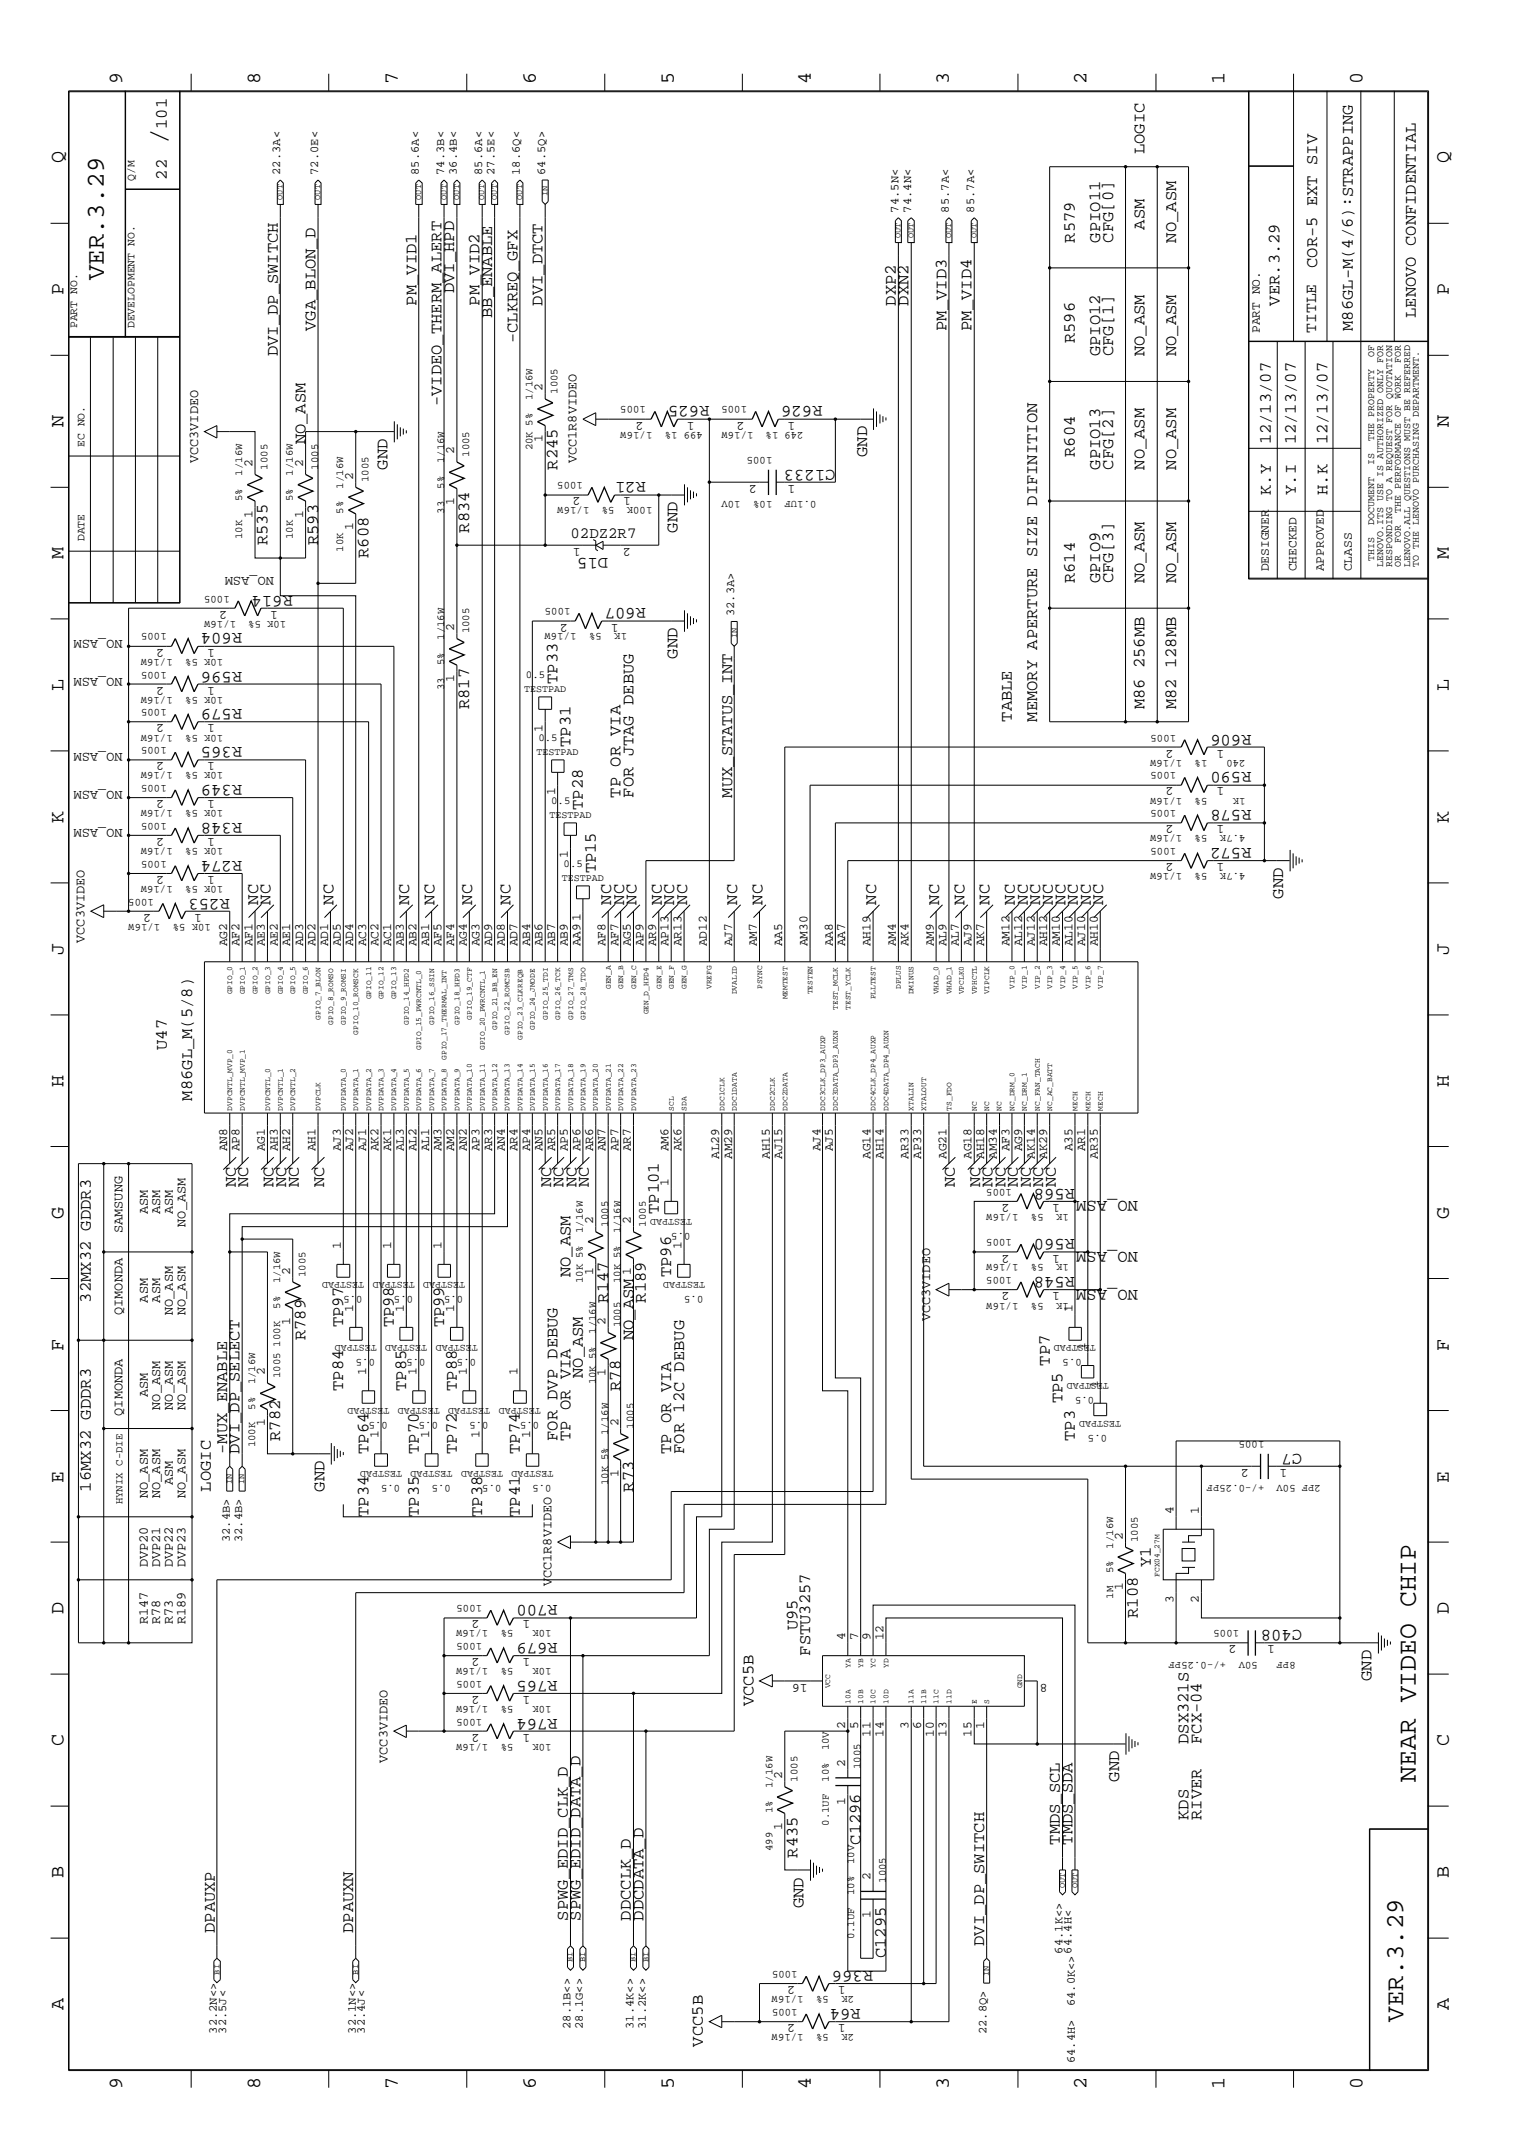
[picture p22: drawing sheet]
<svg xmlns="http://www.w3.org/2000/svg" width="300mm" height="423mm" viewBox="0 0 300 423" stroke-linecap="round" stroke-linejoin="round" font-family="sans-serif">
<defs><g id="words">
<g font-size="5.2">
<text x="32.9" y="28.4" transform="rotate(-90 32.9 28.4)">/</text>
<text x="279.7" y="352" transform="rotate(-90 279.7 352)">NEAR VIDEO CHIP</text>
</g>
<g font-size="5.1">
<text x="20.5" y="55.4" transform="rotate(-90 20.5 55.4)">VER.3.29</text>
<text x="277.2" y="399.4" transform="rotate(-90 277.2 399.4)">VER.3.29</text>
</g>
<g font-size="4">
<text x="24.1" y="16.7" transform="rotate(-90 24.1 16.7)">9</text>
<text x="51.4" y="16.7" transform="rotate(-90 51.4 16.7)">8</text>
<text x="78.6" y="16.7" transform="rotate(-90 78.6 16.7)">7</text>
<text x="105.8" y="16.7" transform="rotate(-90 105.8 16.7)">6</text>
<text x="133.1" y="16.7" transform="rotate(-90 133.1 16.7)">5</text>
<text x="160.2" y="16.7" transform="rotate(-90 160.2 16.7)">4</text>
<text x="187.5" y="16.7" transform="rotate(-90 187.5 16.7)">3</text>
<text x="214.6" y="16.7" transform="rotate(-90 214.6 16.7)">2</text>
<text x="241.9" y="16.7" transform="rotate(-90 241.9 16.7)">1</text>
<text x="269.2" y="16.7" transform="rotate(-90 269.2 16.7)">0</text>
<text x="12.5" y="32.3" transform="rotate(-90 12.5 32.3)">Q</text>
<text x="286.2" y="32.3" transform="rotate(-90 286.2 32.3)">Q</text>
<text x="12.5" y="58.3" transform="rotate(-90 12.5 58.3)">P</text>
<text x="286.2" y="58.3" transform="rotate(-90 286.2 58.3)">P</text>
<text x="12.5" y="84.4" transform="rotate(-90 12.5 84.4)">N</text>
<text x="286.2" y="84.4" transform="rotate(-90 286.2 84.4)">N</text>
<text x="12.5" y="110.5" transform="rotate(-90 12.5 110.5)">M</text>
<text x="286.2" y="110.5" transform="rotate(-90 286.2 110.5)">M</text>
<text x="12.5" y="136.5" transform="rotate(-90 12.5 136.5)">L</text>
<text x="286.2" y="136.5" transform="rotate(-90 286.2 136.5)">L</text>
<text x="12.5" y="162.6" transform="rotate(-90 12.5 162.6)">K</text>
<text x="286.2" y="162.6" transform="rotate(-90 286.2 162.6)">K</text>
<text x="12.5" y="188.6" transform="rotate(-90 12.5 188.6)">J</text>
<text x="286.2" y="188.6" transform="rotate(-90 286.2 188.6)">J</text>
<text x="12.5" y="214.7" transform="rotate(-90 12.5 214.7)">H</text>
<text x="286.2" y="214.7" transform="rotate(-90 286.2 214.7)">H</text>
<text x="12.5" y="240.7" transform="rotate(-90 12.5 240.7)">G</text>
<text x="286.2" y="240.7" transform="rotate(-90 286.2 240.7)">G</text>
<text x="12.5" y="266.8" transform="rotate(-90 12.5 266.8)">F</text>
<text x="286.2" y="266.8" transform="rotate(-90 286.2 266.8)">F</text>
<text x="12.5" y="292.9" transform="rotate(-90 12.5 292.9)">E</text>
<text x="286.2" y="292.9" transform="rotate(-90 286.2 292.9)">E</text>
<text x="12.5" y="318.9" transform="rotate(-90 12.5 318.9)">D</text>
<text x="286.2" y="318.9" transform="rotate(-90 286.2 318.9)">D</text>
<text x="12.5" y="344.9" transform="rotate(-90 12.5 344.9)">C</text>
<text x="286.2" y="344.9" transform="rotate(-90 286.2 344.9)">C</text>
<text x="12.5" y="371" transform="rotate(-90 12.5 371)">B</text>
<text x="286.2" y="371" transform="rotate(-90 286.2 371)">B</text>
<text x="12.5" y="397" transform="rotate(-90 12.5 397)">A</text>
<text x="286.2" y="397" transform="rotate(-90 286.2 397)">A</text>
<text x="24.1" y="412.7" transform="rotate(-90 24.1 412.7)">9</text>
<text x="51.4" y="412.7" transform="rotate(-90 51.4 412.7)">8</text>
<text x="78.6" y="412.7" transform="rotate(-90 78.6 412.7)">7</text>
<text x="105.8" y="412.7" transform="rotate(-90 105.8 412.7)">6</text>
<text x="133.1" y="412.7" transform="rotate(-90 133.1 412.7)">5</text>
<text x="160.2" y="412.7" transform="rotate(-90 160.2 412.7)">4</text>
<text x="187.5" y="412.7" transform="rotate(-90 187.5 412.7)">3</text>
<text x="214.6" y="412.7" transform="rotate(-90 214.6 412.7)">2</text>
<text x="241.9" y="412.7" transform="rotate(-90 241.9 412.7)">1</text>
<text x="269.2" y="412.7" transform="rotate(-90 269.2 412.7)">0</text>
</g>
<g font-size="3.4">
<text x="32.9" y="25.5" transform="rotate(-90 32.9 25.5)">101</text>
<text x="32.9" y="35.5" transform="rotate(-90 32.9 35.5)">22</text>
<text x="226.1" y="30.5" transform="rotate(-90 226.1 30.5)">LOGIC</text>
<text x="212.3" y="47.9" transform="rotate(-90 212.3 47.9)">R579</text>
<text x="217.3" y="47.9" transform="rotate(-90 217.3 47.9)">GPIO11</text>
<text x="219.9" y="47.9" transform="rotate(-90 219.9 47.9)">CFG[0]</text>
<text x="226.1" y="45.4" transform="rotate(-90 226.1 45.4)">ASM</text>
<text x="232.3" y="47.9" transform="rotate(-90 232.3 47.9)">NO_ASM</text>
<text x="260.2" y="52.9" transform="rotate(-90 260.2 52.9)">COR-5 EXT SIV</text>
<text x="89.7" y="57.9" transform="rotate(-90 89.7 57.9)">DVI_HPD</text>
<text x="62.3" y="65.4" transform="rotate(-90 62.3 65.4)">VGA_BLON_D</text>
<text x="82.3" y="60.4" transform="rotate(-90 82.3 60.4)">PM_VID1</text>
<text x="94.7" y="60.4" transform="rotate(-90 94.7 60.4)">PM_VID2</text>
<text x="97.2" y="62.8" transform="rotate(-90 97.2 62.8)">BB_ENABLE</text>
<text x="107.2" y="60.4" transform="rotate(-90 107.2 60.4)">DVI_DTCT</text>
<text x="177" y="60.4" transform="rotate(-90 177 60.4)">DXP2</text>
<text x="179.5" y="60.4" transform="rotate(-90 179.5 60.4)">DXN2</text>
<text x="186.9" y="65.4" transform="rotate(-90 186.9 65.4)">PM_VID3</text>
<text x="191.9" y="65.4" transform="rotate(-90 191.9 65.4)">PM_VID4</text>
<text x="252.7" y="60.4" transform="rotate(-90 252.7 60.4)">VER.3.29</text>
<text x="267.2" y="65.4" transform="rotate(-90 267.2 65.4)">M86GL-M(4/6):STRAPPING</text>
<text x="279.7" y="62.8" transform="rotate(-90 279.7 62.8)">LENOVO CONFIDENTIAL</text>
<text x="54.9" y="70.4" transform="rotate(-90 54.9 70.4)">DVI_DP_SWITCH</text>
<text x="102.2" y="67.8" transform="rotate(-90 102.2 67.8)">-CLKREQ_GFX</text>
<text x="212.3" y="67.8" transform="rotate(-90 212.3 67.8)">R596</text>
<text x="217.3" y="70.4" transform="rotate(-90 217.3 70.4)">GPIO12</text>
<text x="219.9" y="70.4" transform="rotate(-90 219.9 70.4)">CFG[1]</text>
<text x="226.1" y="70.4" transform="rotate(-90 226.1 70.4)">NO_ASM</text>
<text x="232.3" y="70.4" transform="rotate(-90 232.3 70.4)">NO_ASM</text>
<text x="87.2" y="80.3" transform="rotate(-90 87.2 80.3)">-VIDEO_THERM_ALERT</text>
<text x="140.1" y="80.3" transform="rotate(-180 140.1 80.3)">R625</text>
<text x="162.5" y="80.3" transform="rotate(-180 162.5 80.3)">R626</text>
<text x="60.4" y="87.8" transform="rotate(-90 60.4 87.8)">NO_ASM</text>
<text x="251" y="87.8" transform="rotate(-90 251 87.8)">12/13/07</text>
<text x="255.9" y="87.8" transform="rotate(-90 255.9 87.8)">12/13/07</text>
<text x="262.2" y="87.8" transform="rotate(-90 262.2 87.8)">12/13/07</text>
<text x="76.5" y="92.8" transform="rotate(-90 76.5 92.8)">GND</text>
<text x="110.2" y="92.8" transform="rotate(-90 110.2 92.8)">R245</text>
<text x="127.6" y="95.2" transform="rotate(-180 127.6 95.2)">R21</text>
<text x="165" y="92.8" transform="rotate(-180 165 92.8)">C1233</text>
<text x="171.3" y="90.3" transform="rotate(-90 171.3 90.3)">GND</text>
<text x="212.3" y="90.3" transform="rotate(-90 212.3 90.3)">R604</text>
<text x="217.3" y="92.8" transform="rotate(-90 217.3 92.8)">GPIO13</text>
<text x="219.9" y="92.8" transform="rotate(-90 219.9 92.8)">CFG[2]</text>
<text x="226.1" y="92.8" transform="rotate(-90 226.1 92.8)">NO_ASM</text>
<text x="232.3" y="92.8" transform="rotate(-90 232.3 92.8)">NO_ASM</text>
<text x="251" y="97.8" transform="rotate(-90 251 97.8)">K.Y</text>
<text x="255.9" y="97.8" transform="rotate(-90 255.9 97.8)">Y.I</text>
<text x="262.2" y="97.8" transform="rotate(-90 262.2 97.8)">H.K</text>
<text x="52.8" y="107.7" transform="rotate(-90 52.8 107.7)">R535</text>
<text x="62.8" y="107.7" transform="rotate(-90 62.8 107.7)">R593</text>
<text x="92.7" y="105.2" transform="rotate(-90 92.7 105.2)">R834</text>
<text x="133.9" y="105.2" transform="rotate(-90 133.9 105.2)">GND</text>
<text x="72.8" y="110.2" transform="rotate(-90 72.8 110.2)">R608</text>
<text x="120.1" y="110.2" transform="rotate(-180 120.1 110.2)">D15</text>
<text x="57.8" y="117.7" transform="rotate(-180 57.8 117.7)">R614</text>
<text x="212.3" y="115.2" transform="rotate(-90 212.3 115.2)">R614</text>
<text x="217.3" y="115.2" transform="rotate(-90 217.3 115.2)">GPIO9</text>
<text x="219.9" y="115.2" transform="rotate(-90 219.9 115.2)">CFG[3]</text>
<text x="226.1" y="115.2" transform="rotate(-90 226.1 115.2)">NO_ASM</text>
<text x="232.3" y="115.2" transform="rotate(-90 232.3 115.2)">NO_ASM</text>
<text x="47.8" y="125.1" transform="rotate(-180 47.8 125.1)">R604</text>
<text x="127.6" y="120.1" transform="rotate(-180 127.6 120.1)">R607</text>
<text x="133.9" y="130.1" transform="rotate(-90 133.9 130.1)">GND</text>
<text x="47.8" y="132.7" transform="rotate(-180 47.8 132.7)">R596</text>
<text x="110.2" y="135.1" transform="rotate(-90 110.2 135.1)">TP33</text>
<text x="47.8" y="140.1" transform="rotate(-180 47.8 140.1)">R579</text>
<text x="92.7" y="140.1" transform="rotate(-90 92.7 140.1)">R817</text>
<text x="199.9" y="142.6" transform="rotate(-90 199.9 142.6)">TABLE</text>
<text x="204.9" y="142.6" transform="rotate(-90 204.9 142.6)">MEMORY APERTURE SIZE DIFINITION</text>
<text x="226.1" y="140.1" transform="rotate(-90 226.1 140.1)">M86 256MB</text>
<text x="232.3" y="140.1" transform="rotate(-90 232.3 140.1)">M82 128MB</text>
<text x="47.8" y="147.6" transform="rotate(-180 47.8 147.6)">R365</text>
<text x="112.7" y="147.6" transform="rotate(-90 112.7 147.6)">TP31</text>
<text x="247.2" y="145.1" transform="rotate(-180 247.2 145.1)">R606</text>
<text x="47.8" y="155.1" transform="rotate(-180 47.8 155.1)">R349</text>
<text x="247.2" y="152.6" transform="rotate(-180 247.2 152.6)">R590</text>
<text x="115.1" y="160" transform="rotate(-90 115.1 160)">TP28</text>
<text x="122.6" y="157.6" transform="rotate(-90 122.6 157.6)">TP OR VIA</text>
<text x="125.1" y="157.6" transform="rotate(-90 125.1 157.6)">FOR JTAG DEBUG</text>
<text x="144.6" y="157.6" transform="rotate(-90 144.6 157.6)">MUX_STATUS_INT</text>
<text x="247.2" y="160" transform="rotate(-180 247.2 160)">R578</text>
<text x="47.8" y="162.6" transform="rotate(-180 47.8 162.6)">R348</text>
<text x="247.2" y="167.6" transform="rotate(-180 247.2 167.6)">R572</text>
<text x="47.8" y="170" transform="rotate(-180 47.8 170)">R274</text>
<text x="117.7" y="172.6" transform="rotate(-90 117.7 172.6)">TP15</text>
<text x="45.4" y="177.5" transform="rotate(-180 45.4 177.5)">R253</text>
<text x="51" y="178.7" transform="rotate(-90 51 178.7)">NC</text>
<text x="53.4" y="178.7" transform="rotate(-90 53.4 178.7)">NC</text>
<text x="65.9" y="178.7" transform="rotate(-90 65.9 178.7)">NC</text>
<text x="80.9" y="178.7" transform="rotate(-90 80.9 178.7)">NC</text>
<text x="85.9" y="178.7" transform="rotate(-90 85.9 178.7)">NC</text>
<text x="93.3" y="178.7" transform="rotate(-90 93.3 178.7)">NC</text>
<text x="100.8" y="178.7" transform="rotate(-90 100.8 178.7)">NC</text>
<text x="120.7" y="178.7" transform="rotate(-90 120.7 178.7)">NC</text>
<text x="123.3" y="178.7" transform="rotate(-90 123.3 178.7)">NC</text>
<text x="125.7" y="178.7" transform="rotate(-90 125.7 178.7)">NC</text>
<text x="130.7" y="178.7" transform="rotate(-90 130.7 178.7)">NC</text>
<text x="133.2" y="178.7" transform="rotate(-90 133.2 178.7)">NC</text>
<text x="135.7" y="178.7" transform="rotate(-90 135.7 178.7)">NC</text>
<text x="145.6" y="178.7" transform="rotate(-90 145.6 178.7)">NC</text>
<text x="150.6" y="178.7" transform="rotate(-90 150.6 178.7)">NC</text>
<text x="173.1" y="178.7" transform="rotate(-90 173.1 178.7)">NC</text>
<text x="185.5" y="178.7" transform="rotate(-90 185.5 178.7)">NC</text>
<text x="190.5" y="178.7" transform="rotate(-90 190.5 178.7)">NC</text>
<text x="195.5" y="178.7" transform="rotate(-90 195.5 178.7)">NC</text>
<text x="200.5" y="178.7" transform="rotate(-90 200.5 178.7)">NC</text>
<text x="203" y="178.7" transform="rotate(-90 203 178.7)">NC</text>
<text x="205.5" y="178.7" transform="rotate(-90 205.5 178.7)">NC</text>
<text x="207.9" y="178.7" transform="rotate(-90 207.9 178.7)">NC</text>
<text x="210.5" y="178.7" transform="rotate(-90 210.5 178.7)">NC</text>
<text x="212.9" y="178.7" transform="rotate(-90 212.9 178.7)">NC</text>
<text x="215.5" y="178.7" transform="rotate(-90 215.5 178.7)">NC</text>
<text x="217.9" y="178.7" transform="rotate(-90 217.9 178.7)">NC</text>
<text x="253.5" y="177.5" transform="rotate(-90 253.5 177.5)">GND</text>
<text x="32.9" y="207.4" transform="rotate(-90 32.9 207.4)">U47</text>
<text x="37.9" y="217.4" transform="rotate(-90 37.9 217.4)">M86GL_M(5/8)</text>
<text x="46.6" y="234.5" transform="rotate(-90 46.6 234.5)">NC</text>
<text x="49" y="234.5" transform="rotate(-90 49 234.5)">NC</text>
<text x="54" y="234.5" transform="rotate(-90 54 234.5)">NC</text>
<text x="56.6" y="234.5" transform="rotate(-90 56.6 234.5)">NC</text>
<text x="59" y="234.5" transform="rotate(-90 59 234.5)">NC</text>
<text x="64" y="234.5" transform="rotate(-90 64 234.5)">NC</text>
<text x="108.9" y="234.5" transform="rotate(-90 108.9 234.5)">NC</text>
<text x="111.3" y="234.5" transform="rotate(-90 111.3 234.5)">NC</text>
<text x="113.9" y="234.5" transform="rotate(-90 113.9 234.5)">NC</text>
<text x="116.3" y="234.5" transform="rotate(-90 116.3 234.5)">NC</text>
<text x="130.1" y="239.8" transform="rotate(-90 130.1 239.8)">TP101</text>
<text x="188.6" y="234.5" transform="rotate(-90 188.6 234.5)">NC</text>
<text x="193.6" y="234.5" transform="rotate(-90 193.6 234.5)">NC</text>
<text x="196.1" y="234.5" transform="rotate(-90 196.1 234.5)">NC</text>
<text x="198.6" y="234.5" transform="rotate(-90 198.6 234.5)">NC</text>
<text x="201.1" y="234.5" transform="rotate(-90 201.1 234.5)">NC</text>
<text x="203.6" y="234.5" transform="rotate(-90 203.6 234.5)">NC</text>
<text x="206.1" y="234.5" transform="rotate(-90 206.1 234.5)">NC</text>
<text x="208.5" y="234.5" transform="rotate(-90 208.5 234.5)">NC</text>
<text x="212.3" y="234.9" transform="rotate(-180 212.3 234.9)">R568</text>
<text x="224.8" y="237.3" transform="rotate(-180 224.8 237.3)">NO_ASM</text>
<text x="212.3" y="244.8" transform="rotate(-180 212.3 244.8)">R560</text>
<text x="224.8" y="247.3" transform="rotate(-180 224.8 247.3)">NO_ASM</text>
<text x="17.9" y="257.3" transform="rotate(-90 17.9 257.3)">32MX32 GDDR3</text>
<text x="112.7" y="252.3" transform="rotate(-90 112.7 252.3)">NO_ASM</text>
<text x="120.1" y="257.3" transform="rotate(-90 120.1 257.3)">R147</text>
<text x="127.6" y="257.3" transform="rotate(-90 127.6 257.3)">R189</text>
<text x="132.6" y="252.3" transform="rotate(-90 132.6 252.3)">TP96</text>
<text x="212.3" y="252.3" transform="rotate(-180 212.3 252.3)">R548</text>
<text x="224.8" y="254.8" transform="rotate(-180 224.8 254.8)">NO_ASM</text>
<text x="67.8" y="262.2" transform="rotate(-90 67.8 262.2)">TP97</text>
<text x="77.8" y="262.2" transform="rotate(-90 77.8 262.2)">TP98</text>
<text x="87.7" y="262.2" transform="rotate(-90 87.7 262.2)">TP99</text>
<text x="60.4" y="264.8" transform="rotate(-90 60.4 264.8)">R789</text>
<text x="125.1" y="264.8" transform="rotate(-90 125.1 264.8)">NO_ASM</text>
<text x="207.3" y="269.7" transform="rotate(-90 207.3 269.7)">TP7</text>
<text x="67.8" y="274.7" transform="rotate(-90 67.8 274.7)">TP84</text>
<text x="80.3" y="274.7" transform="rotate(-90 80.3 274.7)">TP85</text>
<text x="90.3" y="274.7" transform="rotate(-90 90.3 274.7)">TP88</text>
<text x="115.1" y="272.2" transform="rotate(-90 115.1 272.2)">NO_ASM</text>
<text x="122.6" y="274.7" transform="rotate(-90 122.6 274.7)">R78</text>
<text x="209.9" y="277.2" transform="rotate(-90 209.9 277.2)">TP5</text>
<text x="44.9" y="287.2" transform="rotate(-90 44.9 287.2)">-MUX_ENABLE</text>
<text x="47.3" y="287.2" transform="rotate(-90 47.3 287.2)">DVI_DP_SELECT</text>
<text x="55.4" y="284.6" transform="rotate(-90 55.4 284.6)">R782</text>
<text x="72.8" y="287.2" transform="rotate(-90 72.8 287.2)">TP64</text>
<text x="82.7" y="287.2" transform="rotate(-90 82.7 287.2)">TP70</text>
<text x="90.3" y="287.2" transform="rotate(-90 90.3 287.2)">TP72</text>
<text x="102.7" y="287.2" transform="rotate(-90 102.7 287.2)">TP74</text>
<text x="110.2" y="284.6" transform="rotate(-90 110.2 284.6)">FOR DVP DEBUG</text>
<text x="112.7" y="284.6" transform="rotate(-90 112.7 284.6)">TP OR VIA</text>
<text x="132.6" y="287.2" transform="rotate(-90 132.6 287.2)">TP OR VIA</text>
<text x="135.1" y="287.2" transform="rotate(-90 135.1 287.2)">FOR 12C DEBUG</text>
<text x="212.3" y="284.6" transform="rotate(-90 212.3 284.6)">TP3</text>
<text x="257.2" y="287.2" transform="rotate(-180 257.2 287.2)">C7</text>
<text x="17.9" y="294.6" transform="rotate(-90 17.9 294.6)">16MX32 GDDR3</text>
<text x="41.7" y="294.6" transform="rotate(-90 41.7 294.6)">LOGIC</text>
<text x="64.1" y="294.6" transform="rotate(-90 64.1 294.6)">GND</text>
<text x="72.8" y="299.6" transform="rotate(-90 72.8 299.6)">TP34</text>
<text x="82.7" y="299.6" transform="rotate(-90 82.7 299.6)">TP35</text>
<text x="95.2" y="299.6" transform="rotate(-90 95.2 299.6)">TP38</text>
<text x="102.7" y="299.6" transform="rotate(-90 102.7 299.6)">TP41</text>
<text x="125.1" y="294.6" transform="rotate(-90 125.1 294.6)">R73</text>
<text x="227.3" y="309.6" transform="rotate(-90 227.3 309.6)">Y1</text>
<text x="110.2" y="317.1" transform="rotate(-180 110.2 317.1)">R700</text>
<text x="157.6" y="322.1" transform="rotate(-90 157.6 322.1)">U95</text>
<text x="224.8" y="319.6" transform="rotate(-90 224.8 319.6)">R108</text>
<text x="257.2" y="322.1" transform="rotate(-180 257.2 322.1)">C408</text>
<text x="110.2" y="324.5" transform="rotate(-180 110.2 324.5)">R679</text>
<text x="160" y="327.1" transform="rotate(-90 160 327.1)">FSTU3257</text>
<text x="110.2" y="332.1" transform="rotate(-180 110.2 332.1)">R765</text>
<text x="270.9" y="332.1" transform="rotate(-90 270.9 332.1)">GND</text>
<text x="110.2" y="339.5" transform="rotate(-180 110.2 339.5)">R764</text>
<text x="148.8" y="337.1" transform="rotate(-90 148.8 337.1)">VCC5B</text>
<text x="234.8" y="344.5" transform="rotate(-90 234.8 344.5)">DSX321S</text>
<text x="237.3" y="344.5" transform="rotate(-90 237.3 344.5)">FCX-04</text>
<text x="221.1" y="352" transform="rotate(-90 221.1 352)">GND</text>
<text x="234.8" y="359.5" transform="rotate(-90 234.8 359.5)">KDS</text>
<text x="237.3" y="359.5" transform="rotate(-90 237.3 359.5)">RIVER</text>
<text x="170" y="364.4" transform="rotate(-90 170 364.4)">C1296</text>
<text x="209.4" y="364.4" transform="rotate(-90 209.4 364.4)">TMDS_SCL</text>
<text x="211.8" y="364.4" transform="rotate(-90 211.8 364.4)">TMDS_SDA</text>
<text x="157.6" y="366.9" transform="rotate(-90 157.6 366.9)">R435</text>
<text x="158.7" y="376.9" transform="rotate(-90 158.7 376.9)">GND</text>
<text x="42.4" y="381.8" transform="rotate(-90 42.4 381.8)">DPAUXP</text>
<text x="69.8" y="381.8" transform="rotate(-90 69.8 381.8)">DPAUXN</text>
<text x="112.2" y="379.4" transform="rotate(-90 112.2 379.4)">SPWG_EDID_CLK_D</text>
<text x="114.6" y="379.4" transform="rotate(-90 114.6 379.4)">SPWG_EDID_DATA_D</text>
<text x="124.6" y="379.4" transform="rotate(-90 124.6 379.4)">DDCCLK_D</text>
<text x="127.1" y="379.4" transform="rotate(-90 127.1 379.4)">DDCDATA_D</text>
<text x="172.5" y="389.4" transform="rotate(-180 172.5 389.4)">R366</text>
<text x="175" y="386.8" transform="rotate(-90 175 386.8)">C1295</text>
<text x="194.4" y="384.4" transform="rotate(-90 194.4 384.4)">DVI_DP_SWITCH</text>
<text x="170" y="396.8" transform="rotate(-180 170 396.8)">R64</text>
<text x="138.9" y="404.3" transform="rotate(-90 138.9 404.3)">VCC5B</text>
</g>
<text font-size="3.2" x="260" y="65.8" transform="rotate(-90 260 65.8)">TITLE</text>
<text font-size="3.1" x="112.7" y="106.3">02DZ2R7</text>
<g font-size="2.7">
<text x="39.1" y="91.5" transform="rotate(-90 39.1 91.5)">VCC3VIDEO</text>
<text x="113.9" y="91.5" transform="rotate(-90 113.9 91.5)">VCC1R8VIDEO</text>
<text x="54.1" y="114" transform="rotate(-180 54.1 114)">NO_ASM</text>
<text x="24.2" y="126.4" transform="rotate(-180 24.2 126.4)">NO_ASM</text>
<text x="24.2" y="133.9" transform="rotate(-180 24.2 133.9)">NO_ASM</text>
<text x="24.2" y="148.8" transform="rotate(-180 24.2 148.8)">NO_ASM</text>
<text x="24.2" y="156.3" transform="rotate(-180 24.2 156.3)">NO_ASM</text>
<text x="24.2" y="163.8" transform="rotate(-180 24.2 163.8)">NO_ASM</text>
<text x="16.7" y="186.3" transform="rotate(-90 16.7 186.3)">VCC3VIDEO</text>
<text x="29.2" y="239.8" transform="rotate(-90 29.2 239.8)">ASM</text>
<text x="31.7" y="239.8" transform="rotate(-90 31.7 239.8)">ASM</text>
<text x="34.1" y="239.8" transform="rotate(-90 34.1 239.8)">ASM</text>
<text x="24.2" y="243.6" transform="rotate(-90 24.2 243.6)">SAMSUNG</text>
<text x="36.7" y="242.3" transform="rotate(-90 36.7 242.3)">NO_ASM</text>
<text x="29.2" y="257.3" transform="rotate(-90 29.2 257.3)">ASM</text>
<text x="31.7" y="257.3" transform="rotate(-90 31.7 257.3)">ASM</text>
<text x="24.2" y="259.8" transform="rotate(-90 24.2 259.8)">QIMONDA</text>
<text x="34.1" y="259.8" transform="rotate(-90 34.1 259.8)">NO_ASM</text>
<text x="36.7" y="259.8" transform="rotate(-90 36.7 259.8)">NO_ASM</text>
<text x="183.7" y="261" transform="rotate(-90 183.7 261)">VCC3VIDEO</text>
<text x="29.2" y="275.9" transform="rotate(-90 29.2 275.9)">ASM</text>
<text x="24.2" y="279.7" transform="rotate(-90 24.2 279.7)">QIMONDA</text>
<text x="31.7" y="278.5" transform="rotate(-90 31.7 278.5)">NO_ASM</text>
<text x="34.1" y="278.5" transform="rotate(-90 34.1 278.5)">NO_ASM</text>
<text x="36.7" y="278.5" transform="rotate(-90 36.7 278.5)">NO_ASM</text>
<text x="34.1" y="293.4" transform="rotate(-90 34.1 293.4)">ASM</text>
<text x="29.2" y="295.9" transform="rotate(-90 29.2 295.9)">NO_ASM</text>
<text x="31.7" y="295.9" transform="rotate(-90 31.7 295.9)">NO_ASM</text>
<text x="36.7" y="295.9" transform="rotate(-90 36.7 295.9)">NO_ASM</text>
<text x="29.2" y="309.6" transform="rotate(-90 29.2 309.6)">DVP20</text>
<text x="31.7" y="309.6" transform="rotate(-90 31.7 309.6)">DVP21</text>
<text x="34.1" y="309.6" transform="rotate(-90 34.1 309.6)">DVP22</text>
<text x="36.7" y="309.6" transform="rotate(-90 36.7 309.6)">DVP23</text>
<text x="109" y="313.4" transform="rotate(-90 109 313.4)">VCC1R8VIDEO</text>
<text x="29.2" y="320.8" transform="rotate(-90 29.2 320.8)">R147</text>
<text x="31.7" y="320.8" transform="rotate(-90 31.7 320.8)">R78</text>
<text x="34.1" y="320.8" transform="rotate(-90 34.1 320.8)">R73</text>
<text x="36.7" y="320.8" transform="rotate(-90 36.7 320.8)">R189</text>
<text x="76.5" y="348.2" transform="rotate(-90 76.5 348.2)">VCC3VIDEO</text>
</g>
<g font-size="2.5">
<text x="248.8" y="65.8" transform="rotate(-90 248.8 65.8)">PART NO.</text>
<text x="107.2" y="77.3" transform="rotate(-90 107.2 77.3)">2</text>
<text x="127.1" y="83.3" transform="rotate(-180 127.1 83.3)">2</text>
<text x="137.2" y="83.3" transform="rotate(-180 137.2 83.3)">1</text>
<text x="147.1" y="83.3" transform="rotate(-180 147.1 83.3)">2</text>
<text x="157.1" y="83.3" transform="rotate(-180 157.1 83.3)">1</text>
<text x="89.7" y="89.7" transform="rotate(-90 89.7 89.7)">2</text>
<text x="107.2" y="87.3" transform="rotate(-90 107.2 87.3)">1</text>
<text x="49.9" y="92.3" transform="rotate(-90 49.9 92.3)">2</text>
<text x="59.9" y="92.3" transform="rotate(-90 59.9 92.3)">2</text>
<text x="69.8" y="94.7" transform="rotate(-90 69.8 94.7)">2</text>
<text x="149.5" y="95.8" transform="rotate(-180 149.5 95.8)">2</text>
<text x="157.1" y="95.8" transform="rotate(-180 157.1 95.8)">1</text>
<text x="89.7" y="99.7" transform="rotate(-90 89.7 99.7)">1</text>
<text x="114.6" y="98.2" transform="rotate(-180 114.6 98.2)">2</text>
<text x="124.6" y="98.2" transform="rotate(-180 124.6 98.2)">1</text>
<text x="49.9" y="102.3" transform="rotate(-90 49.9 102.3)">1</text>
<text x="59.9" y="102.3" transform="rotate(-90 59.9 102.3)">1</text>
<text x="69.8" y="104.7" transform="rotate(-90 69.8 104.7)">1</text>
<text x="114.6" y="108.2" transform="rotate(-180 114.6 108.2)">1</text>
<text x="124.6" y="108.2" transform="rotate(-180 124.6 108.2)">2</text>
<text x="250.6" y="112.9" transform="rotate(-90 250.6 112.9)">DESIGNER</text>
<text x="256.1" y="112.9" transform="rotate(-90 256.1 112.9)">CHECKED</text>
<text x="261.5" y="112.9" transform="rotate(-90 261.5 112.9)">APPROVED</text>
<text x="267" y="112.9" transform="rotate(-90 267 112.9)">CLASS</text>
<text x="44.9" y="120.7" transform="rotate(-180 44.9 120.7)">2</text>
<text x="54.9" y="120.7" transform="rotate(-180 54.9 120.7)">1</text>
<text x="89.7" y="124.6" transform="rotate(-90 89.7 124.6)">2</text>
<text x="112.2" y="123.2" transform="rotate(-180 112.2 123.2)">2</text>
<text x="122.2" y="123.2" transform="rotate(-180 122.2 123.2)">1</text>
<text x="32.4" y="128.2" transform="rotate(-180 32.4 128.2)">2</text>
<text x="42.4" y="128.2" transform="rotate(-180 42.4 128.2)">1</text>
<text x="32.4" y="135.6" transform="rotate(-180 32.4 135.6)">2</text>
<text x="42.4" y="135.6" transform="rotate(-180 42.4 135.6)">1</text>
<text x="89.7" y="134.7" transform="rotate(-90 89.7 134.7)">1</text>
<text x="32.4" y="143.1" transform="rotate(-180 32.4 143.1)">2</text>
<text x="42.4" y="143.1" transform="rotate(-180 42.4 143.1)">1</text>
<text x="107.2" y="144.6" transform="rotate(-90 107.2 144.6)">1</text>
<text x="231.8" y="148.1" transform="rotate(-180 231.8 148.1)">2</text>
<text x="241.8" y="148.1" transform="rotate(-180 241.8 148.1)">1</text>
<text x="32.4" y="150.6" transform="rotate(-180 32.4 150.6)">2</text>
<text x="42.4" y="150.6" transform="rotate(-180 42.4 150.6)">1</text>
<text x="231.8" y="155.5" transform="rotate(-180 231.8 155.5)">2</text>
<text x="241.8" y="155.5" transform="rotate(-180 241.8 155.5)">1</text>
<text x="32.4" y="158.1" transform="rotate(-180 32.4 158.1)">2</text>
<text x="42.4" y="158.1" transform="rotate(-180 42.4 158.1)">1</text>
<text x="109.6" y="157.1" transform="rotate(-90 109.6 157.1)">1</text>
<text x="32.4" y="165.5" transform="rotate(-180 32.4 165.5)">2</text>
<text x="42.4" y="165.5" transform="rotate(-180 42.4 165.5)">1</text>
<text x="231.8" y="163.1" transform="rotate(-180 231.8 163.1)">2</text>
<text x="241.8" y="163.1" transform="rotate(-180 241.8 163.1)">1</text>
<text x="32.4" y="173.1" transform="rotate(-180 32.4 173.1)">2</text>
<text x="42.4" y="173.1" transform="rotate(-180 42.4 173.1)">1</text>
<text x="112.2" y="169.6" transform="rotate(-90 112.2 169.6)">1</text>
<text x="231.8" y="170.5" transform="rotate(-180 231.8 170.5)">2</text>
<text x="241.8" y="170.5" transform="rotate(-180 241.8 170.5)">1</text>
<text x="29.9" y="180.5" transform="rotate(-180 29.9 180.5)">2</text>
<text x="39.9" y="180.5" transform="rotate(-180 39.9 180.5)">1</text>
<text x="44.9" y="186.9" transform="rotate(-90 44.9 186.9)">AG2</text>
<text x="47.3" y="186.9" transform="rotate(-90 47.3 186.9)">AF2</text>
<text x="49.9" y="186.9" transform="rotate(-90 49.9 186.9)">AF1</text>
<text x="52.3" y="186.9" transform="rotate(-90 52.3 186.9)">AE3</text>
<text x="54.9" y="186.9" transform="rotate(-90 54.9 186.9)">AE2</text>
<text x="57.3" y="186.9" transform="rotate(-90 57.3 186.9)">AE1</text>
<text x="59.9" y="186.9" transform="rotate(-90 59.9 186.9)">AD3</text>
<text x="62.3" y="186.9" transform="rotate(-90 62.3 186.9)">AD2</text>
<text x="64.9" y="186.9" transform="rotate(-90 64.9 186.9)">AD1</text>
<text x="67.3" y="186.9" transform="rotate(-90 67.3 186.9)">AD5</text>
<text x="69.8" y="186.9" transform="rotate(-90 69.8 186.9)">AD4</text>
<text x="72.3" y="186.9" transform="rotate(-90 72.3 186.9)">AC3</text>
<text x="74.8" y="186.9" transform="rotate(-90 74.8 186.9)">AC2</text>
<text x="77.3" y="186.9" transform="rotate(-90 77.3 186.9)">AC1</text>
<text x="79.8" y="186.9" transform="rotate(-90 79.8 186.9)">AB3</text>
<text x="82.3" y="186.9" transform="rotate(-90 82.3 186.9)">AB2</text>
<text x="84.8" y="186.9" transform="rotate(-90 84.8 186.9)">AB1</text>
<text x="87.2" y="186.9" transform="rotate(-90 87.2 186.9)">AF5</text>
<text x="89.7" y="186.9" transform="rotate(-90 89.7 186.9)">AF4</text>
<text x="92.2" y="186.9" transform="rotate(-90 92.2 186.9)">AG4</text>
<text x="94.7" y="186.9" transform="rotate(-90 94.7 186.9)">AG3</text>
<text x="97.2" y="186.9" transform="rotate(-90 97.2 186.9)">AD9</text>
<text x="99.7" y="186.9" transform="rotate(-90 99.7 186.9)">AD8</text>
<text x="102.2" y="186.9" transform="rotate(-90 102.2 186.9)">AD7</text>
<text x="104.7" y="186.9" transform="rotate(-90 104.7 186.9)">AB4</text>
<text x="107.2" y="186.9" transform="rotate(-90 107.2 186.9)">AB6</text>
<text x="109.6" y="186.9" transform="rotate(-90 109.6 186.9)">AB7</text>
<text x="112.2" y="186.9" transform="rotate(-90 112.2 186.9)">AB9</text>
<text x="114.6" y="186.9" transform="rotate(-90 114.6 186.9)">AA91</text>
<text x="119.6" y="186.9" transform="rotate(-90 119.6 186.9)">AF8</text>
<text x="122.2" y="186.9" transform="rotate(-90 122.2 186.9)">AF7</text>
<text x="124.6" y="186.9" transform="rotate(-90 124.6 186.9)">AG5</text>
<text x="127.1" y="186.9" transform="rotate(-90 127.1 186.9)">AP9</text>
<text x="129.6" y="186.9" transform="rotate(-90 129.6 186.9)">AR9</text>
<text x="132.1" y="186.9" transform="rotate(-90 132.1 186.9)">AP13</text>
<text x="134.6" y="186.9" transform="rotate(-90 134.6 186.9)">AR13</text>
<text x="139.6" y="186.9" transform="rotate(-90 139.6 186.9)">AD12</text>
<text x="144.6" y="186.9" transform="rotate(-90 144.6 186.9)">AJ7</text>
<text x="149.5" y="186.9" transform="rotate(-90 149.5 186.9)">AM7</text>
<text x="154.5" y="186.9" transform="rotate(-90 154.5 186.9)">AA5</text>
<text x="159.5" y="186.9" transform="rotate(-90 159.5 186.9)">AM30</text>
<text x="164.5" y="186.9" transform="rotate(-90 164.5 186.9)">AA8</text>
<text x="167" y="186.9" transform="rotate(-90 167 186.9)">AA7</text>
<text x="172" y="186.9" transform="rotate(-90 172 186.9)">AH19</text>
<text x="177" y="186.9" transform="rotate(-90 177 186.9)">AM4</text>
<text x="179.5" y="186.9" transform="rotate(-90 179.5 186.9)">AK4</text>
<text x="184.5" y="186.9" transform="rotate(-90 184.5 186.9)">AM9</text>
<text x="186.9" y="186.9" transform="rotate(-90 186.9 186.9)">AL9</text>
<text x="189.4" y="186.9" transform="rotate(-90 189.4 186.9)">AL7</text>
<text x="191.9" y="186.9" transform="rotate(-90 191.9 186.9)">AJ9</text>
<text x="194.4" y="186.9" transform="rotate(-90 194.4 186.9)">AK7</text>
<text x="199.4" y="186.9" transform="rotate(-90 199.4 186.9)">AM12</text>
<text x="201.9" y="186.9" transform="rotate(-90 201.9 186.9)">AL12</text>
<text x="204.4" y="186.9" transform="rotate(-90 204.4 186.9)">AJ12</text>
<text x="206.8" y="186.9" transform="rotate(-90 206.8 186.9)">AH12</text>
<text x="209.4" y="186.9" transform="rotate(-90 209.4 186.9)">AM10</text>
<text x="211.8" y="186.9" transform="rotate(-90 211.8 186.9)">AL10</text>
<text x="214.4" y="186.9" transform="rotate(-90 214.4 186.9)">AJ10</text>
<text x="216.8" y="186.9" transform="rotate(-90 216.8 186.9)">AH10</text>
<text x="44.9" y="227.4" transform="rotate(-90 44.9 227.4)">AN8</text>
<text x="47.3" y="227.4" transform="rotate(-90 47.3 227.4)">AP8</text>
<text x="52.3" y="227.4" transform="rotate(-90 52.3 227.4)">AG1</text>
<text x="54.9" y="227.4" transform="rotate(-90 54.9 227.4)">AH3</text>
<text x="57.3" y="227.4" transform="rotate(-90 57.3 227.4)">AH2</text>
<text x="62.3" y="227.4" transform="rotate(-90 62.3 227.4)">AH1</text>
<text x="67.3" y="227.4" transform="rotate(-90 67.3 227.4)">AJ3</text>
<text x="69.8" y="227.4" transform="rotate(-90 69.8 227.4)">AJ2</text>
<text x="72.3" y="227.4" transform="rotate(-90 72.3 227.4)">AJ1</text>
<text x="74.8" y="227.4" transform="rotate(-90 74.8 227.4)">AK2</text>
<text x="77.3" y="227.4" transform="rotate(-90 77.3 227.4)">AK1</text>
<text x="79.8" y="227.4" transform="rotate(-90 79.8 227.4)">AL3</text>
<text x="82.3" y="227.4" transform="rotate(-90 82.3 227.4)">AL2</text>
<text x="84.8" y="227.4" transform="rotate(-90 84.8 227.4)">AL1</text>
<text x="87.2" y="227.4" transform="rotate(-90 87.2 227.4)">AM3</text>
<text x="89.7" y="227.4" transform="rotate(-90 89.7 227.4)">AM2</text>
<text x="92.2" y="227.4" transform="rotate(-90 92.2 227.4)">AN2</text>
<text x="94.7" y="227.4" transform="rotate(-90 94.7 227.4)">AP3</text>
<text x="97.2" y="227.4" transform="rotate(-90 97.2 227.4)">AR3</text>
<text x="99.7" y="227.4" transform="rotate(-90 99.7 227.4)">AN4</text>
<text x="102.2" y="227.4" transform="rotate(-90 102.2 227.4)">AR4</text>
<text x="104.7" y="227.4" transform="rotate(-90 104.7 227.4)">AP4</text>
<text x="107.2" y="227.4" transform="rotate(-90 107.2 227.4)">AN5</text>
<text x="109.6" y="227.4" transform="rotate(-90 109.6 227.4)">AR5</text>
<text x="112.2" y="227.4" transform="rotate(-90 112.2 227.4)">AP5</text>
<text x="114.6" y="227.4" transform="rotate(-90 114.6 227.4)">AP6</text>
<text x="117.2" y="227.4" transform="rotate(-90 117.2 227.4)">AR6</text>
<text x="119.6" y="227.4" transform="rotate(-90 119.6 227.4)">AN7</text>
<text x="122.2" y="227.4" transform="rotate(-90 122.2 227.4)">AP7</text>
<text x="124.6" y="227.4" transform="rotate(-90 124.6 227.4)">AR7</text>
<text x="132.1" y="227.4" transform="rotate(-90 132.1 227.4)">AM6</text>
<text x="134.6" y="227.4" transform="rotate(-90 134.6 227.4)">AK6</text>
<text x="162.1" y="227.4" transform="rotate(-90 162.1 227.4)">AJ4</text>
<text x="164.5" y="227.4" transform="rotate(-90 164.5 227.4)">AJ5</text>
<text x="199.4" y="227.4" transform="rotate(-90 199.4 227.4)">AF3</text>
<text x="201.9" y="227.4" transform="rotate(-90 201.9 227.4)">AG9</text>
<text x="211.8" y="227.4" transform="rotate(-90 211.8 227.4)">A35</text>
<text x="214.4" y="227.4" transform="rotate(-90 214.4 227.4)">AR1</text>
<text x="142.1" y="228.9" transform="rotate(-90 142.1 228.9)">AL29</text>
<text x="144.6" y="228.9" transform="rotate(-90 144.6 228.9)">AM29</text>
<text x="152.1" y="228.9" transform="rotate(-90 152.1 228.9)">AH15</text>
<text x="154.5" y="228.9" transform="rotate(-90 154.5 228.9)">AJ15</text>
<text x="172" y="228.9" transform="rotate(-90 172 228.9)">AG14</text>
<text x="174.5" y="228.9" transform="rotate(-90 174.5 228.9)">AH14</text>
<text x="179.5" y="228.9" transform="rotate(-90 179.5 228.9)">AR33</text>
<text x="181.9" y="228.9" transform="rotate(-90 181.9 228.9)">AP33</text>
<text x="186.9" y="228.9" transform="rotate(-90 186.9 228.9)">AG21</text>
<text x="191.9" y="228.9" transform="rotate(-90 191.9 228.9)">AG18</text>
<text x="194.4" y="228.9" transform="rotate(-90 194.4 228.9)">AH18</text>
<text x="196.9" y="228.9" transform="rotate(-90 196.9 228.9)">AM34</text>
<text x="204.4" y="228.9" transform="rotate(-90 204.4 228.9)">AK14</text>
<text x="206.8" y="228.9" transform="rotate(-90 206.8 228.9)">AK29</text>
<text x="216.8" y="228.9" transform="rotate(-90 216.8 228.9)">AR35</text>
<text x="132.1" y="234.4" transform="rotate(-90 132.1 234.4)">1</text>
<text x="199.4" y="237.8" transform="rotate(-180 199.4 237.8)">2</text>
<text x="209.4" y="237.8" transform="rotate(-180 209.4 237.8)">1</text>
<text x="117.2" y="241.8" transform="rotate(-90 117.2 241.8)">2</text>
<text x="124.6" y="241.8" transform="rotate(-90 124.6 241.8)">2</text>
<text x="57.3" y="251.8" transform="rotate(-90 57.3 251.8)">2</text>
<text x="67.3" y="246.8" transform="rotate(-90 67.3 246.8)">1</text>
<text x="77.3" y="246.8" transform="rotate(-90 77.3 246.8)">1</text>
<text x="87.2" y="246.8" transform="rotate(-90 87.2 246.8)">1</text>
<text x="117.2" y="251.8" transform="rotate(-90 117.2 251.8)">1</text>
<text x="124.6" y="251.8" transform="rotate(-90 124.6 251.8)">1</text>
<text x="134.6" y="246.8" transform="rotate(-90 134.6 246.8)">1</text>
<text x="199.4" y="247.8" transform="rotate(-180 199.4 247.8)">2</text>
<text x="209.4" y="247.8" transform="rotate(-180 209.4 247.8)">1</text>
<text x="199.4" y="255.3" transform="rotate(-180 199.4 255.3)">2</text>
<text x="209.4" y="255.3" transform="rotate(-180 209.4 255.3)">1</text>
<text x="57.3" y="261.8" transform="rotate(-90 57.3 261.8)">1</text>
<text x="69.8" y="259.2" transform="rotate(-90 69.8 259.2)">1</text>
<text x="79.8" y="259.2" transform="rotate(-90 79.8 259.2)">1</text>
<text x="89.7" y="259.2" transform="rotate(-90 89.7 259.2)">1</text>
<text x="119.6" y="261.8" transform="rotate(-90 119.6 261.8)">2</text>
<text x="211.8" y="259.2" transform="rotate(-90 211.8 259.2)">1</text>
<text x="214.4" y="266.7" transform="rotate(-90 214.4 266.7)">1</text>
<text x="52.3" y="271.7" transform="rotate(-90 52.3 271.7)">2</text>
<text x="72.3" y="271.7" transform="rotate(-90 72.3 271.7)">1</text>
<text x="82.3" y="271.7" transform="rotate(-90 82.3 271.7)">1</text>
<text x="92.2" y="271.7" transform="rotate(-90 92.2 271.7)">1</text>
<text x="102.2" y="271.7" transform="rotate(-90 102.2 271.7)">1</text>
<text x="119.6" y="271.8" transform="rotate(-90 119.6 271.8)">1</text>
<text x="216.8" y="274.2" transform="rotate(-90 216.8 274.2)">1</text>
<text x="52.3" y="281.7" transform="rotate(-90 52.3 281.7)">1</text>
<text x="122.2" y="281.7" transform="rotate(-90 122.2 281.7)">2</text>
<text x="74.8" y="284.1" transform="rotate(-90 74.8 284.1)">1</text>
<text x="84.8" y="284.1" transform="rotate(-90 84.8 284.1)">1</text>
<text x="94.7" y="284.1" transform="rotate(-90 94.7 284.1)">1</text>
<text x="104.7" y="284.1" transform="rotate(-90 104.7 284.1)">1</text>
<text x="122.2" y="291.7" transform="rotate(-90 122.2 291.7)">1</text>
<text x="246.7" y="290.2" transform="rotate(-180 246.7 290.2)">2</text>
<text x="254.3" y="290.2" transform="rotate(-180 254.3 290.2)">1</text>
<text x="231.8" y="299.1" transform="rotate(-90 231.8 299.1)">4</text>
<text x="236.8" y="299.1" transform="rotate(-90 236.8 299.1)">1</text>
<text x="221.8" y="304.1" transform="rotate(-90 221.8 304.1)">2</text>
<text x="221.8" y="314.1" transform="rotate(-90 221.8 314.1)">1</text>
<text x="231.8" y="316.7" transform="rotate(-90 231.8 316.7)">3</text>
<text x="236.8" y="316.7" transform="rotate(-90 236.8 316.7)">2</text>
<text x="94.7" y="320" transform="rotate(-180 94.7 320)">2</text>
<text x="104.7" y="320" transform="rotate(-180 104.7 320)">1</text>
<text x="94.7" y="327.6" transform="rotate(-180 94.7 327.6)">2</text>
<text x="104.7" y="327.6" transform="rotate(-180 104.7 327.6)">1</text>
<text x="167" y="324" transform="rotate(-90 167 324)">4</text>
<text x="169.5" y="324" transform="rotate(-90 169.5 324)">7</text>
<text x="172" y="324" transform="rotate(-90 172 324)">9</text>
<text x="174.5" y="324" transform="rotate(-90 174.5 324)">12</text>
<text x="244.3" y="325" transform="rotate(-180 244.3 325)">2</text>
<text x="251.8" y="325" transform="rotate(-180 251.8 325)">1</text>
<text x="94.7" y="335" transform="rotate(-180 94.7 335)">2</text>
<text x="104.7" y="335" transform="rotate(-180 104.7 335)">1</text>
<text x="159.5" y="332.6" transform="rotate(-180 159.5 332.6)">16</text>
<text x="206.9" y="332.6" transform="rotate(-180 206.9 332.6)">8</text>
<text x="167" y="341.5" transform="rotate(-90 167 341.5)">2</text>
<text x="169.5" y="341.5" transform="rotate(-90 169.5 341.5)">5</text>
<text x="179.5" y="341.5" transform="rotate(-90 179.5 341.5)">3</text>
<text x="181.9" y="341.5" transform="rotate(-90 181.9 341.5)">6</text>
<text x="194.4" y="341.5" transform="rotate(-90 194.4 341.5)">1</text>
<text x="94.7" y="342.5" transform="rotate(-180 94.7 342.5)">2</text>
<text x="104.7" y="342.5" transform="rotate(-180 104.7 342.5)">1</text>
<text x="172" y="343.1" transform="rotate(-90 172 343.1)">11</text>
<text x="174.5" y="343.1" transform="rotate(-90 174.5 343.1)">14</text>
<text x="184.5" y="343.1" transform="rotate(-90 184.5 343.1)">10</text>
<text x="186.9" y="343.1" transform="rotate(-90 186.9 343.1)">13</text>
<text x="191.9" y="343.1" transform="rotate(-90 191.9 343.1)">15</text>
<text x="154.5" y="351.5" transform="rotate(-90 154.5 351.5)">2</text>
<text x="167" y="349" transform="rotate(-90 167 349)">2</text>
<text x="167" y="356.5" transform="rotate(-90 167 356.5)">1</text>
<text x="154.5" y="361.4" transform="rotate(-90 154.5 361.4)">1</text>
<text x="172" y="371.4" transform="rotate(-90 172 371.4)">2</text>
<text x="172" y="378.9" transform="rotate(-90 172 378.9)">1</text>
<text x="157.1" y="392.3" transform="rotate(-180 157.1 392.3)">2</text>
<text x="167" y="392.3" transform="rotate(-180 167 392.3)">1</text>
<text x="157.1" y="399.8" transform="rotate(-180 157.1 399.8)">2</text>
<text x="167" y="399.8" transform="rotate(-180 167 399.8)">1</text>
</g>
<g font-size="2.4">
<text x="55.4" y="34.5" transform="rotate(-90 55.4 34.5)">22.3A&lt;</text>
<text x="62.8" y="34.5" transform="rotate(-90 62.8 34.5)">72.0E&lt;</text>
<text x="82.7" y="34.5" transform="rotate(-90 82.7 34.5)">85.6A&lt;</text>
<text x="87.7" y="34.5" transform="rotate(-90 87.7 34.5)">74.3B&lt;</text>
<text x="90.3" y="34.5" transform="rotate(-90 90.3 34.5)">36.4B&lt;</text>
<text x="95.3" y="34.5" transform="rotate(-90 95.3 34.5)">85.6A&lt;</text>
<text x="97.7" y="34.5" transform="rotate(-90 97.7 34.5)">27.5E&lt;</text>
<text x="102.7" y="34.5" transform="rotate(-90 102.7 34.5)">18.6Q&lt;</text>
<text x="107.7" y="34.5" transform="rotate(-90 107.7 34.5)">64.5Q&gt;</text>
<text x="177.5" y="42" transform="rotate(-90 177.5 42)">74.5N&lt;</text>
<text x="180" y="42" transform="rotate(-90 180 42)">74.4N&lt;</text>
<text x="187.5" y="42" transform="rotate(-90 187.5 42)">85.7A&lt;</text>
<text x="192.4" y="42" transform="rotate(-90 192.4 42)">85.7A&lt;</text>
<text x="145" y="121.8" transform="rotate(-90 145 121.8)">32.3A&gt;</text>
<text x="45.4" y="304.6" transform="rotate(-90 45.4 304.6)">32.4B&gt;</text>
<text x="47.8" y="304.6" transform="rotate(-90 47.8 304.6)">32.4B&gt;</text>
<text x="209.9" y="385.9" transform="rotate(-90 209.9 385.9)">64.1K&lt;&gt;</text>
<text x="211.7" y="385.9" transform="rotate(-90 211.7 385.9)">64.4H&lt;</text>
<text x="42.8" y="401.7" transform="rotate(-90 42.8 401.7)">32.2N&lt;&gt;</text>
<text x="44.7" y="401.7" transform="rotate(-90 44.7 401.7)">32.5J&lt;</text>
<text x="70.3" y="401.7" transform="rotate(-90 70.3 401.7)">32.1N&lt;&gt;</text>
<text x="72.1" y="401.7" transform="rotate(-90 72.1 401.7)">32.4J&lt;</text>
<text x="112.7" y="400.8" transform="rotate(-90 112.7 400.8)">28.1B&lt;&gt;</text>
<text x="115.1" y="400.8" transform="rotate(-90 115.1 400.8)">28.1G&lt;&gt;</text>
<text x="125.1" y="400.8" transform="rotate(-90 125.1 400.8)">31.4K&lt;&gt;</text>
<text x="127.6" y="400.8" transform="rotate(-90 127.6 400.8)">31.2K&lt;&gt;</text>
<text x="194.9" y="401.8" transform="rotate(-90 194.9 401.8)">22.8Q&gt;</text>
<text x="212.3" y="396.3" transform="rotate(-90 212.3 396.3)">64.0K&lt;&gt;</text>
<text x="212.3" y="407.6" transform="rotate(-90 212.3 407.6)">64.4H&gt;</text>
</g>
<g font-size="2.3">
<text x="26.6" y="35.7" transform="rotate(-90 26.6 35.7)">Q/M</text>
<text x="15.2" y="64.9" transform="rotate(-90 15.2 64.9)">PART NO.</text>
<text x="26.6" y="64.9" transform="rotate(-90 26.6 64.9)">DEVELOPMENT NO.</text>
<text x="16.7" y="88.3" transform="rotate(-90 16.7 88.3)">EC NO.</text>
<text x="16.7" y="106.9" transform="rotate(-90 16.7 106.9)">DATE</text>
</g>
<g font-size="2.1">
<text x="110.2" y="77.8" transform="rotate(-90 110.2 77.8)">1005</text>
<text x="105.2" y="79.1" transform="rotate(-90 105.2 79.1)">1/16W</text>
<text x="127.6" y="80.3" transform="rotate(-180 127.6 80.3)">1005</text>
<text x="147.6" y="80.3" transform="rotate(-180 147.6 80.3)">1005</text>
<text x="105.2" y="89" transform="rotate(-90 105.2 89)">20K 5%</text>
<text x="128.9" y="85.3" transform="rotate(-180 128.9 85.3)">1/16W</text>
<text x="133.9" y="85.3" transform="rotate(-180 133.9 85.3)">1%</text>
<text x="138.9" y="85.3" transform="rotate(-180 138.9 85.3)">499</text>
<text x="148.8" y="85.3" transform="rotate(-180 148.8 85.3)">1/16W</text>
<text x="153.8" y="85.3" transform="rotate(-180 153.8 85.3)">1%</text>
<text x="158.7" y="85.3" transform="rotate(-180 158.7 85.3)">249</text>
<text x="47.8" y="94" transform="rotate(-90 47.8 94)">1/16W</text>
<text x="52.8" y="92.8" transform="rotate(-90 52.8 92.8)">1005</text>
<text x="57.8" y="94" transform="rotate(-90 57.8 94)">1/16W</text>
<text x="62.8" y="92.8" transform="rotate(-90 62.8 92.8)">1005</text>
<text x="72.8" y="95.2" transform="rotate(-90 72.8 95.2)">1005</text>
<text x="87.7" y="91.5" transform="rotate(-90 87.7 91.5)">1/16W</text>
<text x="92.7" y="90.3" transform="rotate(-90 92.7 90.3)">1005</text>
<text x="115.1" y="95.2" transform="rotate(-180 115.1 95.2)">1005</text>
<text x="152.6" y="90.3" transform="rotate(-180 152.6 90.3)">1005</text>
<text x="47.8" y="99" transform="rotate(-90 47.8 99)">5%</text>
<text x="57.8" y="99" transform="rotate(-90 57.8 99)">5%</text>
<text x="67.8" y="101.5" transform="rotate(-90 67.8 101.5)">5%</text>
<text x="67.8" y="96.5" transform="rotate(-90 67.8 96.5)">1/16W</text>
<text x="87.7" y="101.5" transform="rotate(-90 87.7 101.5)">33</text>
<text x="87.7" y="96.5" transform="rotate(-90 87.7 96.5)">5%</text>
<text x="116.4" y="100.2" transform="rotate(-180 116.4 100.2)">1/16W</text>
<text x="121.4" y="100.2" transform="rotate(-180 121.4 100.2)">5%</text>
<text x="128.9" y="100.2" transform="rotate(-180 128.9 100.2)">100K</text>
<text x="146.3" y="99" transform="rotate(-180 146.3 99)">10V</text>
<text x="152.6" y="99" transform="rotate(-180 152.6 99)">10%</text>
<text x="161.3" y="99" transform="rotate(-180 161.3 99)">0.1UF</text>
<text x="47.8" y="106.5" transform="rotate(-90 47.8 106.5)">10K</text>
<text x="57.8" y="106.5" transform="rotate(-90 57.8 106.5)">10K</text>
<text x="67.8" y="109" transform="rotate(-90 67.8 109)">10K</text>
<text x="45.4" y="117.7" transform="rotate(-180 45.4 117.7)">1005</text>
<text x="32.9" y="125.1" transform="rotate(-180 32.9 125.1)">1005</text>
<text x="46.7" y="122.7" transform="rotate(-180 46.7 122.7)">1/16W</text>
<text x="56.6" y="122.7" transform="rotate(-180 56.6 122.7)">10K 5%</text>
<text x="92.7" y="125.1" transform="rotate(-90 92.7 125.1)">1005</text>
<text x="112.7" y="120.1" transform="rotate(-180 112.7 120.1)">1005</text>
<text x="113.9" y="125.1" transform="rotate(-180 113.9 125.1)">1/16W</text>
<text x="118.9" y="125.1" transform="rotate(-180 118.9 125.1)">5%</text>
<text x="123.9" y="125.1" transform="rotate(-180 123.9 125.1)">1K</text>
<text x="34.1" y="130.1" transform="rotate(-180 34.1 130.1)">1/16W</text>
<text x="44.1" y="130.1" transform="rotate(-180 44.1 130.1)">10K 5%</text>
<text x="87.7" y="131.4" transform="rotate(-90 87.7 131.4)">5%</text>
<text x="87.7" y="126.4" transform="rotate(-90 87.7 126.4)">1/16W</text>
<text x="32.9" y="132.7" transform="rotate(-180 32.9 132.7)">1005</text>
<text x="34.1" y="137.7" transform="rotate(-180 34.1 137.7)">1/16W</text>
<text x="44.1" y="137.7" transform="rotate(-180 44.1 137.7)">10K 5%</text>
<text x="87.7" y="136.4" transform="rotate(-90 87.7 136.4)">33</text>
<text x="103.9" y="133.9">0.5</text>
<text x="32.9" y="140.1" transform="rotate(-180 32.9 140.1)">1005</text>
<text x="32.9" y="147.6" transform="rotate(-180 32.9 147.6)">1005</text>
<text x="34.1" y="145.1" transform="rotate(-180 34.1 145.1)">1/16W</text>
<text x="44.1" y="145.1" transform="rotate(-180 44.1 145.1)">10K 5%</text>
<text x="106.3" y="146.4">0.5</text>
<text x="232.3" y="145.1" transform="rotate(-180 232.3 145.1)">1005</text>
<text x="32.9" y="155.1" transform="rotate(-180 32.9 155.1)">1005</text>
<text x="34.1" y="152.6" transform="rotate(-180 34.1 152.6)">1/16W</text>
<text x="44.1" y="152.6" transform="rotate(-180 44.1 152.6)">10K 5%</text>
<text x="232.3" y="152.6" transform="rotate(-180 232.3 152.6)">1005</text>
<text x="233.5" y="150.1" transform="rotate(-180 233.5 150.1)">1/16W</text>
<text x="238.5" y="150.1" transform="rotate(-180 238.5 150.1)">1%</text>
<text x="246" y="150.1" transform="rotate(-180 246 150.1)">240</text>
<text x="34.1" y="160" transform="rotate(-180 34.1 160)">1/16W</text>
<text x="44.1" y="160" transform="rotate(-180 44.1 160)">10K 5%</text>
<text x="108.9" y="158.8">0.5</text>
<text x="232.3" y="160" transform="rotate(-180 232.3 160)">1005</text>
<text x="233.5" y="157.6" transform="rotate(-180 233.5 157.6)">1/16W</text>
<text x="238.5" y="157.6" transform="rotate(-180 238.5 157.6)">5%</text>
<text x="246" y="157.6" transform="rotate(-180 246 157.6)">1K</text>
<text x="32.9" y="162.6" transform="rotate(-180 32.9 162.6)">1005</text>
<text x="34.1" y="167.6" transform="rotate(-180 34.1 167.6)">1/16W</text>
<text x="44.1" y="167.6" transform="rotate(-180 44.1 167.6)">10K 5%</text>
<text x="232.3" y="167.6" transform="rotate(-180 232.3 167.6)">1005</text>
<text x="233.5" y="165" transform="rotate(-180 233.5 165)">1/16W</text>
<text x="238.5" y="165" transform="rotate(-180 238.5 165)">5%</text>
<text x="246" y="165" transform="rotate(-180 246 165)">4.7K</text>
<text x="32.9" y="170" transform="rotate(-180 32.9 170)">1005</text>
<text x="111.3" y="171.3">0.5</text>
<text x="233.5" y="172.6" transform="rotate(-180 233.5 172.6)">1/16W</text>
<text x="238.5" y="172.6" transform="rotate(-180 238.5 172.6)">5%</text>
<text x="246" y="172.6" transform="rotate(-180 246 172.6)">4.7K</text>
<text x="30.4" y="177.5" transform="rotate(-180 30.4 177.5)">1005</text>
<text x="34.1" y="175" transform="rotate(-180 34.1 175)">1/16W</text>
<text x="44.1" y="175" transform="rotate(-180 44.1 175)">10K 5%</text>
<text x="31.7" y="182.5" transform="rotate(-180 31.7 182.5)">1/16W</text>
<text x="41.7" y="182.5" transform="rotate(-180 41.7 182.5)">10K 5%</text>
<text x="199.9" y="234.9" transform="rotate(-180 199.9 234.9)">1005</text>
<text x="201.2" y="239.8" transform="rotate(-180 201.2 239.8)">1/16W</text>
<text x="206.2" y="239.8" transform="rotate(-180 206.2 239.8)">5%</text>
<text x="211.2" y="239.8" transform="rotate(-180 211.2 239.8)">1K</text>
<text x="115.1" y="243.6" transform="rotate(-90 115.1 243.6)">1/16W</text>
<text x="120.1" y="242.3" transform="rotate(-90 120.1 242.3)">1005</text>
<text x="122.6" y="243.6" transform="rotate(-90 122.6 243.6)">1/16W</text>
<text x="127.6" y="242.3" transform="rotate(-90 127.6 242.3)">1005</text>
<text x="136.4" y="243.6" transform="rotate(-180 136.4 243.6)">0.5</text>
<text x="199.9" y="244.8" transform="rotate(-180 199.9 244.8)">1005</text>
<text x="201.2" y="249.8" transform="rotate(-180 201.2 249.8)">1/16W</text>
<text x="206.2" y="249.8" transform="rotate(-180 206.2 249.8)">5%</text>
<text x="211.2" y="249.8" transform="rotate(-180 211.2 249.8)">1K</text>
<text x="55.4" y="253.5" transform="rotate(-90 55.4 253.5)">1/16W</text>
<text x="60.4" y="252.3" transform="rotate(-90 60.4 252.3)">1005</text>
<text x="71.6" y="256" transform="rotate(-180 71.6 256)">0.5</text>
<text x="81.6" y="256" transform="rotate(-180 81.6 256)">0.5</text>
<text x="91.5" y="256" transform="rotate(-180 91.5 256)">0.5</text>
<text x="115.1" y="253.5" transform="rotate(-90 115.1 253.5)">10K 5%</text>
<text x="122.6" y="253.5" transform="rotate(-90 122.6 253.5)">10K 5%</text>
<text x="138.9" y="256" transform="rotate(-180 138.9 256)">0.5</text>
<text x="199.9" y="252.3" transform="rotate(-180 199.9 252.3)">1005</text>
<text x="201.2" y="257.3" transform="rotate(-180 201.2 257.3)">1/16W</text>
<text x="206.2" y="257.3" transform="rotate(-180 206.2 257.3)">5%</text>
<text x="211.2" y="257.3" transform="rotate(-180 211.2 257.3)">1K</text>
<text x="55.4" y="258.5" transform="rotate(-90 55.4 258.5)">5%</text>
<text x="117.7" y="263.5" transform="rotate(-90 117.7 263.5)">1/16W</text>
<text x="122.6" y="262.2" transform="rotate(-90 122.6 262.2)">1005</text>
<text x="55.4" y="266" transform="rotate(-90 55.4 266)">100K</text>
<text x="74.1" y="268.5" transform="rotate(-180 74.1 268.5)">0.5</text>
<text x="84.1" y="268.5" transform="rotate(-180 84.1 268.5)">0.5</text>
<text x="94.1" y="268.5" transform="rotate(-180 94.1 268.5)">0.5</text>
<text x="213.7" y="268.5" transform="rotate(-180 213.7 268.5)">0.5</text>
<text x="50.4" y="273.5" transform="rotate(-90 50.4 273.5)">1/16W</text>
<text x="55.4" y="272.2" transform="rotate(-90 55.4 272.2)">1005</text>
<text x="117.7" y="273.5" transform="rotate(-90 117.7 273.5)">10K 5%</text>
<text x="216.2" y="275.9" transform="rotate(-180 216.2 275.9)">0.5</text>
<text x="50.4" y="278.5" transform="rotate(-90 50.4 278.5)">5%</text>
<text x="76.6" y="280.9" transform="rotate(-180 76.6 280.9)">0.5</text>
<text x="86.5" y="280.9" transform="rotate(-180 86.5 280.9)">0.5</text>
<text x="96.5" y="280.9" transform="rotate(-180 96.5 280.9)">0.5</text>
<text x="106.5" y="280.9" transform="rotate(-180 106.5 280.9)">0.5</text>
<text x="50.4" y="285.9" transform="rotate(-90 50.4 285.9)">100K</text>
<text x="120.1" y="283.5" transform="rotate(-90 120.1 283.5)">1/16W</text>
<text x="125.1" y="282.2" transform="rotate(-90 125.1 282.2)">1005</text>
<text x="218.7" y="283.5" transform="rotate(-180 218.7 283.5)">0.5</text>
<text x="249.8" y="284.6" transform="rotate(-180 249.8 284.6)">1005</text>
<text x="79.1" y="293.4" transform="rotate(-180 79.1 293.4)">0.5</text>
<text x="89.1" y="293.4" transform="rotate(-180 89.1 293.4)">0.5</text>
<text x="99.1" y="293.4" transform="rotate(-180 99.1 293.4)">0.5</text>
<text x="109" y="293.4" transform="rotate(-180 109 293.4)">0.5</text>
<text x="120.1" y="293.4" transform="rotate(-90 120.1 293.4)">10K 5%</text>
<text x="249.8" y="293.4" transform="rotate(-180 249.8 293.4)">+/-0.25PF</text>
<text x="260.9" y="293.4" transform="rotate(-180 260.9 293.4)">2PF 50V</text>
<text x="24.2" y="297.2" transform="rotate(-90 24.2 297.2)">HYNIX C-DIE</text>
<text x="219.9" y="305.9" transform="rotate(-90 219.9 305.9)">1/16W</text>
<text x="224.8" y="304.6" transform="rotate(-90 224.8 304.6)">1005</text>
<text x="219.9" y="310.8" transform="rotate(-90 219.9 310.8)">5%</text>
<text x="95.2" y="317.1" transform="rotate(-180 95.2 317.1)">1005</text>
<text x="219.9" y="315.8" transform="rotate(-90 219.9 315.8)">1M</text>
<text x="96.4" y="322.1" transform="rotate(-180 96.4 322.1)">1/16W</text>
<text x="101.4" y="322.1" transform="rotate(-180 101.4 322.1)">5%</text>
<text x="109" y="322.1" transform="rotate(-180 109 322.1)">10K</text>
<text x="244.8" y="322.1" transform="rotate(-180 244.8 322.1)">1005</text>
<text x="95.2" y="324.5" transform="rotate(-180 95.2 324.5)">1005</text>
<text x="96.4" y="329.5" transform="rotate(-180 96.4 329.5)">1/16W</text>
<text x="101.4" y="329.5" transform="rotate(-180 101.4 329.5)">5%</text>
<text x="109" y="329.5" transform="rotate(-180 109 329.5)">10K</text>
<text x="242.2" y="328.3" transform="rotate(-180 242.2 328.3)">+/-0.25PF</text>
<text x="248.5" y="328.3" transform="rotate(-180 248.5 328.3)">50V</text>
<text x="255.9" y="328.3" transform="rotate(-180 255.9 328.3)">8PF</text>
<text x="95.2" y="332.1" transform="rotate(-180 95.2 332.1)">1005</text>
<text x="95.2" y="339.5" transform="rotate(-180 95.2 339.5)">1005</text>
<text x="96.4" y="337.1" transform="rotate(-180 96.4 337.1)">1/16W</text>
<text x="101.4" y="337.1" transform="rotate(-180 101.4 337.1)">5%</text>
<text x="109" y="337.1" transform="rotate(-180 109 337.1)">10K</text>
<text x="96.4" y="344.5" transform="rotate(-180 96.4 344.5)">1/16W</text>
<text x="101.4" y="344.5" transform="rotate(-180 101.4 344.5)">5%</text>
<text x="109" y="344.5" transform="rotate(-180 109 344.5)">10K</text>
<text x="163.7" y="345.8" transform="rotate(-90 163.7 345.8)">10V</text>
<text x="152.6" y="353.2" transform="rotate(-90 152.6 353.2)">1/16W</text>
<text x="157.6" y="352" transform="rotate(-90 157.6 352)">1005</text>
<text x="163.7" y="352" transform="rotate(-90 163.7 352)">10%</text>
<text x="170" y="349.5" transform="rotate(-90 170 349.5)">1005</text>
<text x="152.6" y="358.2" transform="rotate(-90 152.6 358.2)">1%</text>
<text x="152.6" y="365.7" transform="rotate(-90 152.6 365.7)">499</text>
<text x="163.7" y="360.7" transform="rotate(-90 163.7 360.7)">0.1UF</text>
<text x="168.7" y="368.2" transform="rotate(-90 168.7 368.2)">10V</text>
<text x="175" y="371.9" transform="rotate(-90 175 371.9)">1005</text>
<text x="168.7" y="374.4" transform="rotate(-90 168.7 374.4)">10%</text>
<text x="168.7" y="383.1" transform="rotate(-90 168.7 383.1)">0.1UF</text>
<text x="157.6" y="389.4" transform="rotate(-180 157.6 389.4)">1005</text>
<text x="158.7" y="394.4" transform="rotate(-180 158.7 394.4)">1/16W</text>
<text x="163.7" y="394.4" transform="rotate(-180 163.7 394.4)">5%</text>
<text x="168.7" y="394.4" transform="rotate(-180 168.7 394.4)">2K</text>
<text x="157.6" y="396.8" transform="rotate(-180 157.6 396.8)">1005</text>
<text x="158.7" y="401.8" transform="rotate(-180 158.7 401.8)">1/16W</text>
<text x="163.7" y="401.8" transform="rotate(-180 163.7 401.8)">5%</text>
<text x="168.7" y="401.8" transform="rotate(-180 168.7 401.8)">2K</text>
</g>
<g font-size="2">
<text x="271.4" y="70.4" transform="rotate(-90 271.4 70.4)">OF</text>
<text x="276.7" y="71.6" transform="rotate(-90 276.7 71.6)">FOR</text>
<text x="271.4" y="87" transform="rotate(-90 271.4 87)">THE PROPERTY</text>
<text x="271.4" y="91.8" transform="rotate(-90 271.4 91.8)">IS</text>
<text x="276.7" y="101.3" transform="rotate(-90 276.7 101.3)">THE PERFORMANCE OF WORK</text>
<text x="271.4" y="103.6" transform="rotate(-90 271.4 103.6)">DOCUMENT</text>
<text x="276.7" y="107.2" transform="rotate(-90 276.7 107.2)">FOR</text>
<text x="271.4" y="110.7" transform="rotate(-90 271.4 110.7)">THIS</text>
<text x="273.2" y="111.9" transform="rotate(-90 273.2 111.9)">LENOVO.ITS USE IS AUTHORIZED ONLY FOR</text>
<text x="275" y="111.9" transform="rotate(-90 275 111.9)">RESPONDING TO A REQUEST FOR QUOTATION</text>
<text x="276.7" y="111.9" transform="rotate(-90 276.7 111.9)">OR</text>
<text x="278.6" y="111.9" transform="rotate(-90 278.6 111.9)">LENOVO.ALL QUESTIONS MUST BE REFERRED</text>
<text x="280.2" y="111.9" transform="rotate(-90 280.2 111.9)">TO THE LENOVO PURCHASING DEPARTMENT.</text>
<text x="103.5" y="136.7">TESTPAD</text>
<text x="106" y="149.1">TESTPAD</text>
<text x="108.5" y="161.5">TESTPAD</text>
<text x="111" y="174">TESTPAD</text>
<text x="136.7" y="240.8" transform="rotate(-180 136.7 240.8)">TESTPAD</text>
<text x="72" y="253.2" transform="rotate(-180 72 253.2)">TESTPAD</text>
<text x="82" y="253.2" transform="rotate(-180 82 253.2)">TESTPAD</text>
<text x="91.9" y="253.2" transform="rotate(-180 91.9 253.2)">TESTPAD</text>
<text x="139.3" y="253.2" transform="rotate(-180 139.3 253.2)">TESTPAD</text>
<text x="74.4" y="265.8" transform="rotate(-180 74.4 265.8)">TESTPAD</text>
<text x="84.4" y="265.8" transform="rotate(-180 84.4 265.8)">TESTPAD</text>
<text x="94.4" y="265.8" transform="rotate(-180 94.4 265.8)">TESTPAD</text>
<text x="216.5" y="265.8" transform="rotate(-180 216.5 265.8)">TESTPAD</text>
<text x="219" y="273.2" transform="rotate(-180 219 273.2)">TESTPAD</text>
<text x="77" y="278.2" transform="rotate(-180 77 278.2)">TESTPAD</text>
<text x="86.9" y="278.2" transform="rotate(-180 86.9 278.2)">TESTPAD</text>
<text x="96.9" y="278.2" transform="rotate(-180 96.9 278.2)">TESTPAD</text>
<text x="106.8" y="278.2" transform="rotate(-180 106.8 278.2)">TESTPAD</text>
<text x="221.5" y="280.7" transform="rotate(-180 221.5 280.7)">TESTPAD</text>
<text x="79.4" y="290.7" transform="rotate(-180 79.4 290.7)">TESTPAD</text>
<text x="89.4" y="290.7" transform="rotate(-180 89.4 290.7)">TESTPAD</text>
<text x="99.4" y="290.7" transform="rotate(-180 99.4 290.7)">TESTPAD</text>
<text x="109.3" y="290.7" transform="rotate(-180 109.3 290.7)">TESTPAD</text>
</g>
<g font-size="1.7">
<text x="55.8" y="39.5" transform="rotate(-90 55.8 39.5)">OUT</text>
<text x="63.2" y="39.5" transform="rotate(-90 63.2 39.5)">OUT</text>
<text x="83.2" y="39.5" transform="rotate(-90 83.2 39.5)">OUT</text>
<text x="88.2" y="39.5" transform="rotate(-90 88.2 39.5)">OUT</text>
<text x="90.7" y="39.5" transform="rotate(-90 90.7 39.5)">OUT</text>
<text x="95.7" y="39.5" transform="rotate(-90 95.7 39.5)">OUT</text>
<text x="98.1" y="39.5" transform="rotate(-90 98.1 39.5)">OUT</text>
<text x="103.1" y="39.5" transform="rotate(-90 103.1 39.5)">OUT</text>
<text x="108.1" y="38.8" transform="rotate(-90 108.1 38.8)">IN</text>
<text x="177.9" y="47" transform="rotate(-90 177.9 47)">OUT</text>
<text x="180.4" y="47" transform="rotate(-90 180.4 47)">OUT</text>
<text x="187.9" y="47" transform="rotate(-90 187.9 47)">OUT</text>
<text x="192.9" y="47" transform="rotate(-90 192.9 47)">OUT</text>
<text x="145.5" y="126" transform="rotate(-90 145.5 126)">IN</text>
<text x="45.8" y="293.2" transform="rotate(-90 45.8 293.2)">IN</text>
<text x="48.3" y="293.2" transform="rotate(-90 48.3 293.2)">IN</text>
<text x="210.3" y="373" transform="rotate(-90 210.3 373)">OUT</text>
<text x="212.9" y="373" transform="rotate(-90 212.9 373)">OUT</text>
<text x="113.1" y="387.6" transform="rotate(-90 113.1 387.6)">BI</text>
<text x="115.6" y="387.6" transform="rotate(-90 115.6 387.6)">BI</text>
<text x="125.6" y="387.6" transform="rotate(-90 125.6 387.6)">BI</text>
<text x="128.1" y="387.6" transform="rotate(-90 128.1 387.6)">BI</text>
<text x="43.3" y="390.1" transform="rotate(-90 43.3 390.1)">BI</text>
<text x="70.8" y="390.1" transform="rotate(-90 70.8 390.1)">BI</text>
<text x="195.3" y="390.4" transform="rotate(-90 195.3 390.4)">IN</text>
</g>
<g font-size="1.6">
<text x="45.9" y="196.4" transform="rotate(-90 45.9 196.4)">GPIO_0</text>
<text x="48.3" y="196.4" transform="rotate(-90 48.3 196.4)">GPIO_1</text>
<text x="50.9" y="196.4" transform="rotate(-90 50.9 196.4)">GPIO_2</text>
<text x="53.3" y="196.4" transform="rotate(-90 53.3 196.4)">GPIO_3</text>
<text x="55.9" y="196.4" transform="rotate(-90 55.9 196.4)">GPIO_4</text>
<text x="58.3" y="196.4" transform="rotate(-90 58.3 196.4)">GPIO_5</text>
<text x="60.8" y="196.4" transform="rotate(-90 60.8 196.4)">GPIO_6</text>
<text x="73.3" y="197.4" transform="rotate(-90 73.3 197.4)">GPIO_11</text>
<text x="75.8" y="197.4" transform="rotate(-90 75.8 197.4)">GPIO_12</text>
<text x="78.2" y="197.4" transform="rotate(-90 78.2 197.4)">GPIO_13</text>
<text x="120.6" y="195.4" transform="rotate(-90 120.6 195.4)">GEN_A</text>
<text x="123.1" y="195.4" transform="rotate(-90 123.1 195.4)">GEN_B</text>
<text x="125.6" y="195.4" transform="rotate(-90 125.6 195.4)">GEN_C</text>
<text x="130.6" y="195.4" transform="rotate(-90 130.6 195.4)">GEN_E</text>
<text x="133.1" y="195.4" transform="rotate(-90 133.1 195.4)">GEN_F</text>
<text x="135.6" y="195.4" transform="rotate(-90 135.6 195.4)">GEN_G</text>
<text x="140.5" y="195.4" transform="rotate(-90 140.5 195.4)">VREFG</text>
<text x="145.5" y="196.4" transform="rotate(-90 145.5 196.4)">DVALID</text>
<text x="150.5" y="195.4" transform="rotate(-90 150.5 195.4)">PSYNC</text>
<text x="155.5" y="197.4" transform="rotate(-90 155.5 197.4)">MEMTEST</text>
<text x="160.5" y="196.4" transform="rotate(-90 160.5 196.4)">TESTEN</text>
<text x="173" y="197.4" transform="rotate(-90 173 197.4)">PLLTEST</text>
<text x="178" y="195.4" transform="rotate(-90 178 195.4)">DPLUS</text>
<text x="180.4" y="196.4" transform="rotate(-90 180.4 196.4)">DMINUS</text>
<text x="185.4" y="196.4" transform="rotate(-90 185.4 196.4)">VHAD_0</text>
<text x="188" y="196.4" transform="rotate(-90 188 196.4)">VHAD_1</text>
<text x="190.4" y="196.4" transform="rotate(-90 190.4 196.4)">VPCLK0</text>
<text x="193" y="196.4" transform="rotate(-90 193 196.4)">VPHCTL</text>
<text x="195.4" y="196.4" transform="rotate(-90 195.4 196.4)">VIPCLK</text>
<text x="200.4" y="195.4" transform="rotate(-90 200.4 195.4)">VIP_0</text>
<text x="202.9" y="195.4" transform="rotate(-90 202.9 195.4)">VIP_1</text>
<text x="205.4" y="195.4" transform="rotate(-90 205.4 195.4)">VIP_2</text>
<text x="207.9" y="195.4" transform="rotate(-90 207.9 195.4)">VIP_3</text>
<text x="210.4" y="195.4" transform="rotate(-90 210.4 195.4)">VIP_4</text>
<text x="212.9" y="195.4" transform="rotate(-90 212.9 195.4)">VIP_5</text>
<text x="215.4" y="195.4" transform="rotate(-90 215.4 195.4)">VIP_6</text>
<text x="217.8" y="195.4" transform="rotate(-90 217.8 195.4)">VIP_7</text>
<text x="63.3" y="201.4" transform="rotate(-90 63.3 201.4)">GPIO_7_BLON</text>
<text x="65.8" y="202.4" transform="rotate(-90 65.8 202.4)">GPIO_8_ROMSO</text>
<text x="68.3" y="202.4" transform="rotate(-90 68.3 202.4)">GPIO_9_ROMSI</text>
<text x="80.8" y="202.4" transform="rotate(-90 80.8 202.4)">GPIO_14_HPD2</text>
<text x="85.8" y="202.4" transform="rotate(-90 85.8 202.4)">GPIO_16_SSIN</text>
<text x="90.8" y="202.4" transform="rotate(-90 90.8 202.4)">GPIO_18_HPD3</text>
<text x="93.2" y="201.4" transform="rotate(-90 93.2 201.4)">GPIO_19_CTF</text>
<text x="98.2" y="203.5" transform="rotate(-90 98.2 203.5)">GPIO_21_BB_EN</text>
<text x="105.7" y="203.5" transform="rotate(-90 105.7 203.5)">GPIO_24_JMODE</text>
<text x="108.2" y="201.4" transform="rotate(-90 108.2 201.4)">GPIO_25_TDI</text>
<text x="110.7" y="201.4" transform="rotate(-90 110.7 201.4)">GPIO_26_TCK</text>
<text x="113.2" y="201.4" transform="rotate(-90 113.2 201.4)">GPIO_27_TMS</text>
<text x="115.7" y="201.4" transform="rotate(-90 115.7 201.4)">GPIO_28_TDO</text>
<text x="128.1" y="200.4" transform="rotate(-90 128.1 200.4)">GEN_D_HPD4</text>
<text x="165.5" y="199.5" transform="rotate(-90 165.5 199.5)">TEST_MCLK</text>
<text x="168" y="199.5" transform="rotate(-90 168 199.5)">TEST_YCLK</text>
<text x="70.8" y="204.4" transform="rotate(-90 70.8 204.4)">GPIO_10_ROMSCK</text>
<text x="83.2" y="207.4" transform="rotate(-90 83.2 207.4)">GPIO_15_PWRCNTL_0</text>
<text x="88.2" y="209.4" transform="rotate(-90 88.2 209.4)">GPIO_17_THERMAL_INT</text>
<text x="95.8" y="207.4" transform="rotate(-90 95.8 207.4)">GPIO_20_PWRCNTL_1</text>
<text x="100.7" y="204.4" transform="rotate(-90 100.7 204.4)">GPIO_22_ROMCSB</text>
<text x="103.2" y="205.4" transform="rotate(-90 103.2 205.4)">GPIO_23_CLKREQB</text>
<text x="45.9" y="219.4" transform="rotate(-90 45.9 219.4)">DVPCNTL_MVP_0</text>
<text x="48.3" y="219.4" transform="rotate(-90 48.3 219.4)">DVPCNTL_MVP_1</text>
<text x="53.3" y="219.4" transform="rotate(-90 53.3 219.4)">DVPCNTL_0</text>
<text x="55.9" y="219.4" transform="rotate(-90 55.9 219.4)">DVPCNTL_1</text>
<text x="58.3" y="219.4" transform="rotate(-90 58.3 219.4)">DVPCNTL_2</text>
<text x="63.3" y="219.4" transform="rotate(-90 63.3 219.4)">DVPCLK</text>
<text x="68.3" y="219.4" transform="rotate(-90 68.3 219.4)">DVPDATA_0</text>
<text x="70.8" y="219.4" transform="rotate(-90 70.8 219.4)">DVPDATA_1</text>
<text x="73.3" y="219.4" transform="rotate(-90 73.3 219.4)">DVPDATA_2</text>
<text x="75.8" y="219.4" transform="rotate(-90 75.8 219.4)">DVPDATA_3</text>
<text x="78.2" y="219.4" transform="rotate(-90 78.2 219.4)">DVPDATA_4</text>
<text x="80.8" y="219.4" transform="rotate(-90 80.8 219.4)">DVPDATA_5</text>
<text x="83.2" y="219.4" transform="rotate(-90 83.2 219.4)">DVPDATA_6</text>
<text x="85.8" y="219.4" transform="rotate(-90 85.8 219.4)">DVPDATA_7</text>
<text x="88.2" y="219.4" transform="rotate(-90 88.2 219.4)">DVPDATA_8</text>
<text x="90.8" y="219.4" transform="rotate(-90 90.8 219.4)">DVPDATA_9</text>
<text x="93.2" y="219.4" transform="rotate(-90 93.2 219.4)">DVPDATA_10</text>
<text x="95.8" y="219.4" transform="rotate(-90 95.8 219.4)">DVPDATA_11</text>
<text x="98.2" y="219.4" transform="rotate(-90 98.2 219.4)">DVPDATA_12</text>
<text x="100.7" y="219.4" transform="rotate(-90 100.7 219.4)">DVPDATA_13</text>
<text x="103.2" y="219.4" transform="rotate(-90 103.2 219.4)">DVPDATA_14</text>
<text x="105.7" y="219.4" transform="rotate(-90 105.7 219.4)">DVPDATA_15</text>
<text x="108.2" y="219.4" transform="rotate(-90 108.2 219.4)">DVPDATA_16</text>
<text x="110.7" y="219.4" transform="rotate(-90 110.7 219.4)">DVPDATA_17</text>
<text x="113.2" y="219.4" transform="rotate(-90 113.2 219.4)">DVPDATA_18</text>
<text x="115.7" y="219.4" transform="rotate(-90 115.7 219.4)">DVPDATA_19</text>
<text x="118.1" y="219.4" transform="rotate(-90 118.1 219.4)">DVPDATA_20</text>
<text x="120.6" y="219.4" transform="rotate(-90 120.6 219.4)">DVPDATA_21</text>
<text x="123.1" y="219.4" transform="rotate(-90 123.1 219.4)">DVPDATA_22</text>
<text x="125.6" y="219.4" transform="rotate(-90 125.6 219.4)">DVPDATA_23</text>
<text x="133.1" y="219.4" transform="rotate(-90 133.1 219.4)">SCL</text>
<text x="135.6" y="219.4" transform="rotate(-90 135.6 219.4)">SDA</text>
<text x="143.1" y="219.4" transform="rotate(-90 143.1 219.4)">DDC1CLK</text>
<text x="145.5" y="219.4" transform="rotate(-90 145.5 219.4)">DDC1DATA</text>
<text x="153.1" y="219.4" transform="rotate(-90 153.1 219.4)">DDC2CLK</text>
<text x="155.5" y="219.4" transform="rotate(-90 155.5 219.4)">DDC2DATA</text>
<text x="163" y="219.4" transform="rotate(-90 163 219.4)">DDC3CLK_DP3_AUXP</text>
<text x="165.5" y="219.4" transform="rotate(-90 165.5 219.4)">DDC3DATA_DP3_AUXN</text>
<text x="173" y="219.4" transform="rotate(-90 173 219.4)">DDC4CLK_DP4_AUXP</text>
<text x="175.5" y="219.4" transform="rotate(-90 175.5 219.4)">DDC4DATA_DP4_AUXN</text>
<text x="180.4" y="219.4" transform="rotate(-90 180.4 219.4)">XTALIN</text>
<text x="183" y="219.4" transform="rotate(-90 183 219.4)">XTALOUT</text>
<text x="188" y="219.4" transform="rotate(-90 188 219.4)">TS_FDO</text>
<text x="193" y="219.4" transform="rotate(-90 193 219.4)">NC</text>
<text x="195.4" y="219.4" transform="rotate(-90 195.4 219.4)">NC</text>
<text x="197.9" y="219.4" transform="rotate(-90 197.9 219.4)">NC</text>
<text x="200.4" y="219.4" transform="rotate(-90 200.4 219.4)">NC_DRM_0</text>
<text x="202.9" y="219.4" transform="rotate(-90 202.9 219.4)">NC_DRM_1</text>
<text x="205.4" y="219.4" transform="rotate(-90 205.4 219.4)">NC_FAN_TACH</text>
<text x="207.9" y="219.4" transform="rotate(-90 207.9 219.4)">NC_AC_BATT</text>
<text x="212.9" y="219.4" transform="rotate(-90 212.9 219.4)">MECH</text>
<text x="215.4" y="219.4" transform="rotate(-90 215.4 219.4)">MECH</text>
<text x="217.8" y="219.4" transform="rotate(-90 217.8 219.4)">MECH</text>
<text x="229" y="311.5" transform="rotate(-90 229 311.5)">FCX04_27M</text>
<text x="168" y="329.5" transform="rotate(-90 168 329.5)">YA</text>
<text x="170.5" y="329.5" transform="rotate(-90 170.5 329.5)">YB</text>
<text x="173" y="329.5" transform="rotate(-90 173 329.5)">YC</text>
<text x="175.5" y="329.5" transform="rotate(-90 175.5 329.5)">YD</text>
<text x="164" y="333.5" transform="rotate(-90 164 333.5)">VCC</text>
<text x="201.9" y="333.5" transform="rotate(-90 201.9 333.5)">GND</text>
<text x="168" y="336.5" transform="rotate(-90 168 336.5)">10A</text>
<text x="170.5" y="336.5" transform="rotate(-90 170.5 336.5)">10B</text>
<text x="173" y="336.5" transform="rotate(-90 173 336.5)">10C</text>
<text x="175.5" y="336.5" transform="rotate(-90 175.5 336.5)">10D</text>
<text x="180.4" y="336.5" transform="rotate(-90 180.4 336.5)">11A</text>
<text x="183" y="336.5" transform="rotate(-90 183 336.5)">11B</text>
<text x="185.4" y="336.5" transform="rotate(-90 185.4 336.5)">11C</text>
<text x="188" y="336.5" transform="rotate(-90 188 336.5)">11D</text>
<text x="193" y="336.5" transform="rotate(-90 193 336.5)">E</text>
<text x="195.4" y="336.5" transform="rotate(-90 195.4 336.5)">S</text>
</g>
</g></defs>
<g fill="none" stroke="#000" stroke-width=".2">
<path d="M13.5 17.9h268.7v391.1h-268.7zM13.6 18.1h268.4v390.8h-268.4zM24.7 17.9v48.7M24.8 17.9v48.7M35.5 17.9v101.2M35.6 17.9v101.2h-22.1M37.8 14.6v3.3M64.9 14.6v3.3M92.2 14.6v3.3M119.5 14.6v3.3M146.6 14.6v3.3M173.8 14.6v3.3"/>
<path d="M201.1 14.6v3.3M228.3 14.6v3.3M246.6 17.9v96.5h35.4M246.7 17.9v96.5M255.5 14.6v52.9M262.1 17.9v49.6M268.8 17.9v96.5M275.4 17.9v49.6M24.8 37.4h10.8M24.8 37.3h10.8M54.8 36.2l.6-.6 .6 .6v4.2h-1.2zM62.2 36.2l.6-.6 .6 .6v4.2h-1.2z"/>
<path d="M82.1 36.2l.6-.6 .7 .6v4.2h-1.3zM87.7 35.6l.6 .6v4.2h-1.2v-4.2zM90.3 35.6l.5 .6v4.2h-1.1v-4.2zM94.7 36.2l.6-.6 .5 .6v4.2h-1.1zM97.1 36.2l.6-.6 .6 .6v4.2h-1.2zM102.1 36.2l.6-.6 .6 .6v4.2h-1.2zM107.1 35.6h1.2v4.2l-.6 .6-.6-.6zM222.3 32.9v109.7h6.3M228.6 32.9v109.7M246.6 32.9h8.9M246.6 32.8h8.9M10 44.1h3.5"/>
<path d="M55.4 40.4v69.8h-5v-11.2M62.8 40.4v74.8M82.7 40.4v149.6M87.7 40.4v149.6M90.3 40.4v50.9M95.3 40.4v149.6M97.7 40.4v149.6M102.7 40.4v149.6M107.7 40.4v38.4M176.9 43.6l.6-.6 .6 .6v4.3h-1.2zM177.5 47.9v142.1M179.3 43.6l.7-.6 .6 .6v4.3h-1.3z"/>
<path d="M180 47.9v142.1M186.9 43.6l.6-.6 .5 .6v4.3h-1.1zM187.5 47.9v142.1M191.9 43.6l.5-.6 .6 .6v4.3h-1.1zM192.4 47.9v142.1M207.3 52.9h27.5v-20h-27.5v66.1M234.8 52.9v89.7h-6.2M282 44.1h4.2M10 70.2h3.5M13.5 66.6h22.1M13.5 66.5h22.1M17.9 66.6v52.5"/>
<path d="M22.4 66.6v52.5M26.8 66.6v52.5M31.2 66.6v52.4M207.3 75.4h27.5M246.6 67.5h35.4M246.6 67.4h35.4M252.3 67.5v46.9M257.8 67.5v46.9M263.3 67.5v46.9M282 70.2h4.2M10 96.3h3.5M13.5 90.1h22.1"/>
<path d="M40.4 85.3l2.4-1.2v2.4zM42.8 85.3h7.6v8.4M60.4 99v11.2h-5v7.5h14.9v72.3M70.3 85.3v11M77.8 85.3h-17.4v8.4M77.9 83.2v4.2M78.5 83.8v3M79.1 84.4v1.8M79.7 84.7v1.2M80.3 85v.6M90.3 96.5v11.2M107.7 84.1v13.7h8.5"/>
<path d="M107.7 97.8v9.9M115.1 82.8l2.6-1.3v2.6zM117.7 82.8h10.9M121.4 97.8h8.7v9.9h-11M130.1 97.8h5M133.9 82.8h6.2v12.4M135.2 95.7v4.1M135.8 96.3v2.9M136.4 96.9v1.7M137 97.1v1.3M137.6 97.5v.5M140.1 95.2v94.8"/>
<path d="M140.1 82.8h8.5M140.1 95.2h11.7M153.8 82.8h18.7M165 82.8v12.4h-11.7M172.6 80.7v4.2M173.1 81.3v3M173.8 81.9v1.8M174.4 82.2v1.2M175 82.5v.6M207.3 99v21.1h27.5M207.3 99h27.5M246.6 88.6h22.2"/>
<path d="M282 96.3h4.2M13.5 119h22.1M13.5 108.9h22.1M70.3 101.5v13.7h-7.5v74.8M107.7 107.7h10l1.4 .8v-1.6l-1.4 .8M107.7 107.7h-17.4v18.5M117.2 106.6l.5 .2v1.7l.4 .3M246.6 114.2h35.4M246.6 101h22.2M10 122.3h3.5M25.4 127.7h8.5M25.4 135.1h8.5"/>
<path d="M39.1 127.7h38.7v62.3M39.1 135.1h36.2v54.9M46.4 120.1h-21v59.9M51.6 120.1h16.2v69.9M90.3 131.4v58.6M106.4 137.7h2.6v2.4h-2.6zM113.6 122.7h-8.4v67.3M118.9 122.7h16.2M135.2 120.6v4.2M135.8 121.2v3M136.4 121.8v1.7M137 122.1v1.2"/>
<path d="M137.6 122.3v.6M144.4 122.8h1.2v4.3l-.6 .6-.6-.6zM145 127.7v42.3h-17.4v20M207.3 120.1v22.5h15M282 122.3h4.2M10 148.3h3.5M25.4 142.6h8.5M25.4 150.1h8.5M25.4 157.6h8.5M39.1 142.6h33.7v47.4M39.1 150.1h21.3v39.9M39.1 157.6h18.7v32.4"/>
<path d="M107.7 140.1v49.9M109 150.1h2.4v2.5h-2.4zM110.2 152.6v37.4M233.3 155.1h-73.3v34.9M233.3 147.6h-78.3v42.4M238.5 155.1h11.3M238.5 147.6h11.3v22.4M282 148.3h4.2M10 174.4h3.5M25.4 165h8.5M25.4 172.6h8.5M39.1 165h16.3v25"/>
<path d="M39.1 172.6h8.7v17.4M51.6 178.7l-2.5 2.6M54.1 178.7l-2.5 2.6M66.5 178.7l-2.4 2.6M81.5 178.7l-2.5 2.6M86.5 178.7l-2.5 2.6M94 178.7l-2.6 2.6M101.4 178.7l-2.4 2.6M111.4 162.6h2.5v2.4h-2.5zM112.7 165v25M113.9 175h2.5v2.5h-2.5zM115.1 177.5v12.5"/>
<path d="M121.4 178.7l-2.5 2.6M123.9 178.7l-2.5 2.6M126.4 178.7l-2.5 2.6M131.3 178.7l-2.4 2.6M133.9 178.7l-2.6 2.6M136.3 178.7l-2.4 2.6M146.3 178.7l-2.5 2.6M151.3 178.7l-2.5 2.6M173.7 178.7l-2.4 2.6M186.2 178.7l-2.5 2.6M191.2 178.7l-2.5 2.6M196.2 178.7l-2.6 2.6"/>
<path d="M201.2 178.7l-2.6 2.6M203.6 178.7l-2.4 2.6M206.2 178.7l-2.6 2.6M208.6 178.7l-2.4 2.6M211.2 178.7l-2.6 2.6M213.6 178.7l-2.4 2.6M216.1 178.7l-2.5 2.6M218.6 178.7l-2.5 2.6M233.3 170h-65.8v20M233.3 162.6h-68.3v27.4M238.5 170h16.3M238.5 162.6h11.3"/>
<path d="M254.8 167.9v4.2M255.4 168.6v2.9M256 169.2v1.7M256.6 169.4v1.2M257.2 169.8v.5M282 174.4h4.2M17.9 180l2.6-1.3v2.6zM20.5 180h10.9M36.7 180h8.7v10M40.4 190h184.4v29.9h-184.4zM50.4 180v10M52.8 180v10"/>
<path d="M65.3 180v10M80.3 180v10M85.3 180v10M92.7 180v10M100.2 180v10M120.1 180v10M122.6 180v10M125.1 180v10M130.1 180v10M132.6 180v10M135.1 180v10M145 180v10"/>
<path d="M150 180v10M172.5 180v10M184.9 180v10M189.9 180v10M194.9 180v10M199.9 180v10M202.4 180v10M204.9 180v10M207.3 180v10M209.9 180v10M212.3 180v10M214.9 180v10"/>
<path d="M217.3 180v10M10 200.5h3.5M45.4 219.9v10M47.8 219.9v10M52.8 219.9v10M55.4 219.9v10M57.8 219.9v10M62.8 219.9v10M67.8 219.9v29.9M70.3 219.9v42.3M72.8 219.9v54.8M75.3 219.9v67.3"/>
<path d="M77.8 219.9v29.9M80.3 219.9v42.3M82.7 219.9v54.8M85.3 219.9v67.3M87.7 219.9v29.9M90.3 219.9v42.3M92.7 219.9v54.8M95.3 219.9v67.3M97.7 219.9v19.9h-52.3v7.5M100.2 219.9v22.4h-52.4v2.5M102.7 219.9v54.8M105.2 219.9v67.3"/>
<path d="M107.7 219.9v10M110.2 219.9v10M112.7 219.9v10M115.1 219.9v10M117.7 219.9v23.4M120.1 219.9v43.3M122.6 219.9v63.3M125.1 219.9v23.4M132.6 219.9v17.4M135.1 219.9v29.9M142.6 219.9v79.7h-5v20h-24.9v64.8M145 219.9v82.2h-4.9v25h-38.7"/>
<path d="M152.6 219.9v84.7h-10v29.9h-17.5v49.9M155 219.9v87.2h-10v34.9h-17.4v42.4M162.5 219.9v54.8h5v52.4M165 219.9v52.3h5v54.9M172.5 219.9v74.7h-39.9v17.5h-89.8v74.7M175 219.9v77.3h-39.9v17.4h-64.8v72.2M180 219.9v72.3h34.9v32.3h31.6M182.5 219.9v69.7h66.5M187.5 219.9v10M192.4 219.9v10M194.9 219.9v10M197.4 219.9v10"/>
<path d="M199.9 219.9v10M202.4 219.9v10M204.9 219.9v10M207.3 219.9v10M212.3 219.9v17.4M214.9 219.9v49.8M217.3 219.9v57.3M282 200.5h4.2M10 226.5h3.5M20.5 229.9h4.9v94.6M20.5 229.9v34.9h17.4v34.8M20.5 229.9h-5v69.7"/>
<path d="M25.4 229.9h12.5v17.4M46.7 228.6l-2.6 2.5M49.1 228.6l-2.4 2.5M54.1 228.6l-2.5 2.5M56.6 228.6l-2.5 2.5M59.1 228.6l-2.5 2.5M64.1 228.6l-2.5 2.5M109 228.6l-2.6 2.5M111.4 228.6l-2.4 2.5M113.9 228.6l-2.5 2.5M116.4 228.6l-2.5 2.5M131.3 237.3h2.6v2.5h-2.6z"/>
<path d="M188.7 228.6l-2.5 2.5M193.6 228.6l-2.4 2.5M196.2 228.6l-2.6 2.5M198.6 228.6l-2.4 2.5M200.9 237.3h-8.5v17.5M201.2 228.6l-2.6 2.5M203.6 228.6l-2.4 2.5M206.2 237.3h6.1v24.9M206.2 228.6l-2.6 2.5M208.6 228.6l-2.4 2.5M282 226.5h4.2M10 252.6h3.5"/>
<path d="M20.5 247.3h17.4v17.5M45.4 247.3h7.4v25.9M45.4 247.3v42.3M47.8 244.8h10v8.4M47.8 244.8v44.8M57.8 258.5v28.7h7.5M66.5 249.8h2.6v2.5h-2.6zM76.5 249.8h2.5v2.5h-2.5zM86.5 249.8h2.5v2.5h-2.5zM117.7 248.6v56M125.1 248.6v56h-5M133.9 249.8h2.4v2.5h-2.4z"/>
<path d="M184.9 254.8l2.6-1.3v2.5zM187.5 254.8h13.4M192.4 247.3h8.5M206.2 254.8h11.1M206.2 247.3h8.7M282 252.6h4.2M10 278.6h3.5M15.5 264.8h5v17.4M52.8 278.5v8.7h5M69.1 262.2h2.4v2.6h-2.4zM71.5 274.7h2.5v2.5h-2.5zM79 262.2h2.5v2.6h-2.5z"/>
<path d="M81.5 274.7h2.5v2.5h-2.5zM89 262.2h2.4v2.6h-2.4zM91.4 274.7h2.6v2.5h-2.6zM101.4 274.7h2.6v2.5h-2.6zM120.1 268.5v36.1M211.2 262.2h2.4v2.6h-2.4zM213.6 269.7h2.5v2.5h-2.5zM216.1 277.2h2.5v2.5h-2.5zM282 278.6h4.2M15.5 299.6h22.4M20.5 282.2v42.3h-5v-24.9M20.5 282.2h17.4"/>
<path d="M37.9 299.6v12.5M44.8 290.2l.6-.6 .6 .6v4.4h-1.2zM47.8 289.6l.6 .6v4.4h-1.2v-4.4zM65.4 285.1v4.2M66 285.7v2.9M66.6 286.3v1.7M67.2 286.6v1.2M67.8 297.2v2.4h37.4v-2.4M67.8 286.9v.5M74 287.2h2.5v2.4h-2.5zM84 287.2h2.5v2.4h-2.5zM94 287.2h2.4v2.4h-2.4z"/>
<path d="M104 287.2h2.4v2.4h-2.4zM122.6 288.5v16.1M222.3 289.6v16M237.3 289.6v13.8h-2.5v1.2M250.5 289.6h14.2M264.7 289.6v30h-27.4v-7.5M264.7 289.6v-5h-32.4v17.5M10 304.6h3.5M15.5 312.1h22.4M37.9 312.1v12.4h-17.4M96.2 319.6h-8.5v22.4M101.4 319.6h11.3"/>
<path d="M110.2 304.6l2.5-1.2v2.5zM112.7 304.6h7.4M222.3 310.8v13.7M229.8 302.1h10v10h-10zM233.5 305.9h2.6v2.5h-2.6zM233.5 304.6h2.6M233.5 309.6h2.6M234.8 309.6v1.2h-2.5v13.7M264.7 319.6v4.9h7.5M282 304.6h4.2M10 330.7h3.5M87.7 334.5h8.5"/>
<path d="M87.7 327.1h8.5M101.4 334.5h23.7M115.1 327.1v57.3M150 332.1l2.6-1.3v2.4zM152.6 332.1h9.9M162.5 327.1h39.9v10h-39.9zM167.5 337.1v14.1M170 337.1v49.7h2.5v-11.6M172.5 327.1v-10h39.8v52.3M172.5 337.1v36.5M175 327.1v-7.5h34.9v49.8M175 337.1v52.3h-7.5v-36.7"/>
<path d="M180 337.1v62.3M182.5 337.1v54.7M184.9 337.1v54.7h-21.2M187.5 337.1v62.3h-23.8M192.4 337.1v7.4h12.5M194.9 337.1v49.7M202.4 332.1h2.5v12.4h17.4M248 324.5h16.7M272.3 322.5v4.1M272.9 323.1v3M273.5 323.7v1.8M274.1 323.9v1.2"/>
<path d="M274.7 324.3v.6M282 330.7h4.2M10 356.8h3.5M77.8 342l2.5-1.2v2.4zM80.3 342h15.9M101.4 342h26.2M155 358.2v11.2h5M167.5 342h-12.5v11M222.4 342.4v4.2M223 343v3M223.6 343.6v1.8M224.2 343.9v1.2"/>
<path d="M224.8 344.2v.6M282 356.8h4.2M160.1 367.4v4.1M160.7 368v2.9M161.3 368.6v1.7M161.9 368.8v1.2M162.5 369.1v.6M209.3 369.4h1.2v4.3l-.6 .6-.6-.6zM211.8 369.4h1.1v4.3l-.6 .6-.5-.6zM270.5 361.4h11.5M270.6 361.3v47.7M282 361.3h-11.5v47.7"/>
<path d="M10 382.9h3.5M42.2 387.4l.6-.6 .7 .6v3.7l-.7 .6-.6-.6zM69.7 387.4l.6-.6 .6 .6v3.7l-.6 .6-.6-.6zM112.7 384.4l.6 .6v3.6l-.6 .6-.6-.6v-3.6zM114.6 385l.5-.6 .6 .6v3.6l-.6 .6-.5-.6zM124.5 385l.6-.6 .6 .6v3.6l-.6 .6-.6-.6zM127 385l.6-.6 .6 .6v3.6l-.6 .6-.6-.6zM140.1 399.4l2.5-1.3v2.5zM142.6 399.4h15.9M158.5 391.8h-8.5v7.6M194.9 386.8l.6 .6v4.4h-1.2v-4.4zM282 382.9h4.2"/>
<path d="M37.8 409v3.4M64.9 409v3.4M92.2 409v3.4M119.5 409v3.4M146.6 409v3.4M173.8 409v3.4M201.1 409v3.4M228.3 409v3.4M255.5 409v3.4"/>
</g>
<g fill="none" stroke="#000" stroke-width=".25">
<path d="M107.7 78.8l1.5 .8-3 1.2 3 1.2-3 1.3 1.5 .8M50.4 93.7l1.4 .8-2.9 1.3 2.9 1.2-2.9 1.2 1.5 .8M60.4 93.7l1.4 .8-3 1.3 3 1.2-3 1.2 1.6 .8M70.3 96.3l1.5 .7-3 1.2 3 1.3-3 1.3 1.5 .7M90.3 91.3l1.4 .7-3 1.3 3 1.2-3 1.3 1.6 .7M116.2 97.8l.7-1.5 1.2 2.9 1.3-2.9 1.3 2.9 .7-1.4M128.6 82.8l.8-1.5 1.2 3 1.2-3 1.3 3 .8-1.5M148.6 82.8l.7-1.5 1.2 3 1.3-3 1.3 3 .7-1.5M151.8 92.8v5M153.3 92.8v5M33.9 127.7l.7-1.5 1.3 2.9 1.3-2.9 1.2 2.9 .7-1.4M33.9 135.1l.7-1.5 1.3 3.1 1.3-3.1 1.2 3.1 .7-1.6"/>
<path d="M46.4 120.1l.7-1.4 1.2 3 1.3-3 1.3 3 .7-1.6M90.3 126.2l1.4 .7-3 1.3 3 1.2-3 1.2 1.6 .8M113.6 122.7l.8-1.5 1.3 3 1.2-3 1.2 3 .8-1.5M33.9 142.6l.7-1.5 1.3 3 1.3-3 1.2 3 .7-1.5M33.9 150.1l.7-1.5 1.3 3 1.3-3 1.2 3 .7-1.5M33.9 157.6l.7-1.6 1.3 3.1 1.3-3.1 1.2 3.1 .7-1.5M233.3 155.1l.7-1.5 1.3 2.9 1.3-2.9 1.2 2.9 .7-1.4M233.3 147.6l.7-1.5 1.3 3 1.3-3 1.2 3 .7-1.5M33.9 165l.7-1.4 1.3 2.9 1.3-2.9 1.2 2.9 .7-1.5M33.9 172.6l.7-1.6 1.3 3 1.3-3 1.2 3 .7-1.4M233.3 162.6l.7-1.6 1.3 3.1 1.3-3.1 1.2 3.1 .7-1.5M233.3 170l.7-1.4 1.3 2.9 1.3-2.9 1.2 2.9 .7-1.5"/>
<path d="M31.4 180l.8-1.5 1.2 3 1.2-3 1.3 3 .8-1.5M200.9 237.3l.8-1.5 1.2 3 1.2-3 1.3 3 .8-1.5M57.8 253.2l1.6 .8-3.1 1.3 3.1 1.2-3.1 1.2 1.5 .8M117.7 243.3l1.4 .8-2.9 1.2 2.9 1.2-2.9 1.3 1.5 .8M125.1 243.3l1.6 .8-3.1 1.2 3.1 1.2-3.1 1.3 1.5 .8M200.9 254.8l.8-1.6 1.2 3.1 1.2-3.1 1.3 3.1 .8-1.5M200.9 247.3l.8-1.5 1.2 3 1.2-3 1.3 3 .8-1.5M52.8 273.2l1.6 .8-3 1.3 3 1.1-3 1.3 1.4 .8M120.1 263.2l1.6 .8-3.1 1.3 3.1 1.1-3.1 1.3 1.5 .8M122.6 283.2l1.5 .8-2.9 1.2 2.9 1.2-2.9 1.3 1.4 .8M249 287.2v5M250.5 287.2v5"/>
<path d="M96.2 319.6l.7-1.5 1.3 3 1.3-3 1.2 3 .7-1.5M222.3 305.6l1.6 .7-3.1 1.3 3.1 1.3-3.1 1.2 1.5 .7M96.2 334.5l.7-1.5 1.3 3 1.3-3 1.2 3 .7-1.5M96.2 327.1l.7-1.6 1.3 3 1.3-3 1.2 3 .7-1.4M246.5 322.1v5M248 322.1v5M96.2 342l.7-1.5 1.3 3 1.3-3 1.2 3 .7-1.5M155 353l1.5 .7-3 1.3 3 1.2-3 1.3 1.5 .7M165 352.7h5M165 351.2h5M170 375.2h5M170 373.6h5"/>
<path d="M158.5 399.4l.8-1.6 1.2 3 1.3-3 1.2 3 .7-1.4M158.5 391.8l.8-1.4 1.2 3 1.3-3 1.2 3 .7-1.6"/>
</g>
<g fill="#000">
<circle cx="222.3" cy="32.9" r=".34"/>
<circle cx="228.6" cy="32.9" r=".34"/>
<circle cx="207.3" cy="52.9" r=".34"/>
<circle cx="234.8" cy="52.9" r=".34"/>
<circle cx="207.3" cy="75.4" r=".34"/>
<circle cx="234.8" cy="75.4" r=".34"/>
<circle cx="70.3" cy="85.3" r=".34"/>
<circle cx="107.7" cy="97.8" r=".34"/>
<circle cx="130.1" cy="97.8" r=".34"/>
<circle cx="140.1" cy="82.8" r=".34"/>
<circle cx="140.1" cy="95.2" r=".34"/>
<circle cx="165" cy="82.8" r=".34"/>
<circle cx="207.3" cy="99" r=".34"/>
<circle cx="234.8" cy="99" r=".34"/>
<circle cx="55.4" cy="110.2" r=".34"/>
<circle cx="62.8" cy="115.2" r=".34"/>
<circle cx="90.3" cy="107.7" r=".34"/>
<circle cx="107.7" cy="107.7" r=".34"/>
<circle cx="25.4" cy="135.1" r=".34"/>
<circle cx="25.4" cy="127.7" r=".34"/>
<circle cx="207.3" cy="120.1" r=".34"/>
<circle cx="234.8" cy="120.1" r=".34"/>
<circle cx="25.4" cy="142.6" r=".34"/>
<circle cx="25.4" cy="157.6" r=".34"/>
<circle cx="25.4" cy="150.1" r=".34"/>
<circle cx="222.3" cy="142.6" r=".34"/>
<circle cx="228.6" cy="142.6" r=".34"/>
<circle cx="249.8" cy="155.1" r=".34"/>
<circle cx="25.4" cy="165" r=".34"/>
<circle cx="25.4" cy="172.6" r=".34"/>
<circle cx="249.8" cy="162.6" r=".34"/>
<circle cx="249.8" cy="170" r=".34"/>
<circle cx="25.4" cy="180" r=".34"/>
<circle cx="20.5" cy="229.9" r=".34"/>
<circle cx="25.4" cy="229.9" r=".34"/>
<circle cx="212.3" cy="237.3" r=".34"/>
<circle cx="20.5" cy="247.3" r=".34"/>
<circle cx="37.9" cy="247.3" r=".34"/>
<circle cx="45.4" cy="247.3" r=".34"/>
<circle cx="47.8" cy="244.8" r=".34"/>
<circle cx="192.4" cy="247.3" r=".34"/>
<circle cx="192.4" cy="254.8" r=".34"/>
<circle cx="214.9" cy="247.3" r=".34"/>
<circle cx="217.3" cy="254.8" r=".34"/>
<circle cx="15.5" cy="264.8" r=".34"/>
<circle cx="20.5" cy="264.8" r=".34"/>
<circle cx="37.9" cy="264.8" r=".34"/>
<circle cx="15.5" cy="299.6" r=".34"/>
<circle cx="20.5" cy="282.2" r=".34"/>
<circle cx="37.9" cy="282.2" r=".34"/>
<circle cx="37.9" cy="299.6" r=".34"/>
<circle cx="57.8" cy="287.2" r=".34"/>
<circle cx="222.3" cy="289.6" r=".34"/>
<circle cx="237.3" cy="289.6" r=".34"/>
<circle cx="264.7" cy="289.6" r=".34"/>
<circle cx="15.5" cy="312.1" r=".34"/>
<circle cx="37.9" cy="312.1" r=".34"/>
<circle cx="112.7" cy="319.6" r=".34"/>
<circle cx="117.7" cy="304.6" r=".34"/>
<circle cx="120.1" cy="304.6" r=".34"/>
<circle cx="122.6" cy="304.6" r=".34"/>
<circle cx="264.7" cy="319.6" r=".34"/>
<circle cx="20.5" cy="324.5" r=".34"/>
<circle cx="25.4" cy="324.5" r=".34"/>
<circle cx="87.7" cy="327.1" r=".34"/>
<circle cx="87.7" cy="334.5" r=".34"/>
<circle cx="115.1" cy="327.1" r=".34"/>
<circle cx="125.1" cy="334.5" r=".34"/>
<circle cx="222.3" cy="324.5" r=".34"/>
<circle cx="232.3" cy="324.5" r=".34"/>
<circle cx="264.7" cy="324.5" r=".34"/>
<circle cx="87.7" cy="342" r=".34"/>
<circle cx="127.6" cy="342" r=".34"/>
<circle cx="167.5" cy="342" r=".34"/>
<circle cx="204.9" cy="344.5" r=".34"/>
<circle cx="150" cy="399.4" r=".34"/>
<circle cx="180" cy="399.4" r=".34"/>
<circle cx="182.5" cy="391.8" r=".34"/>
</g>
<use href="#words"/>
</svg>
